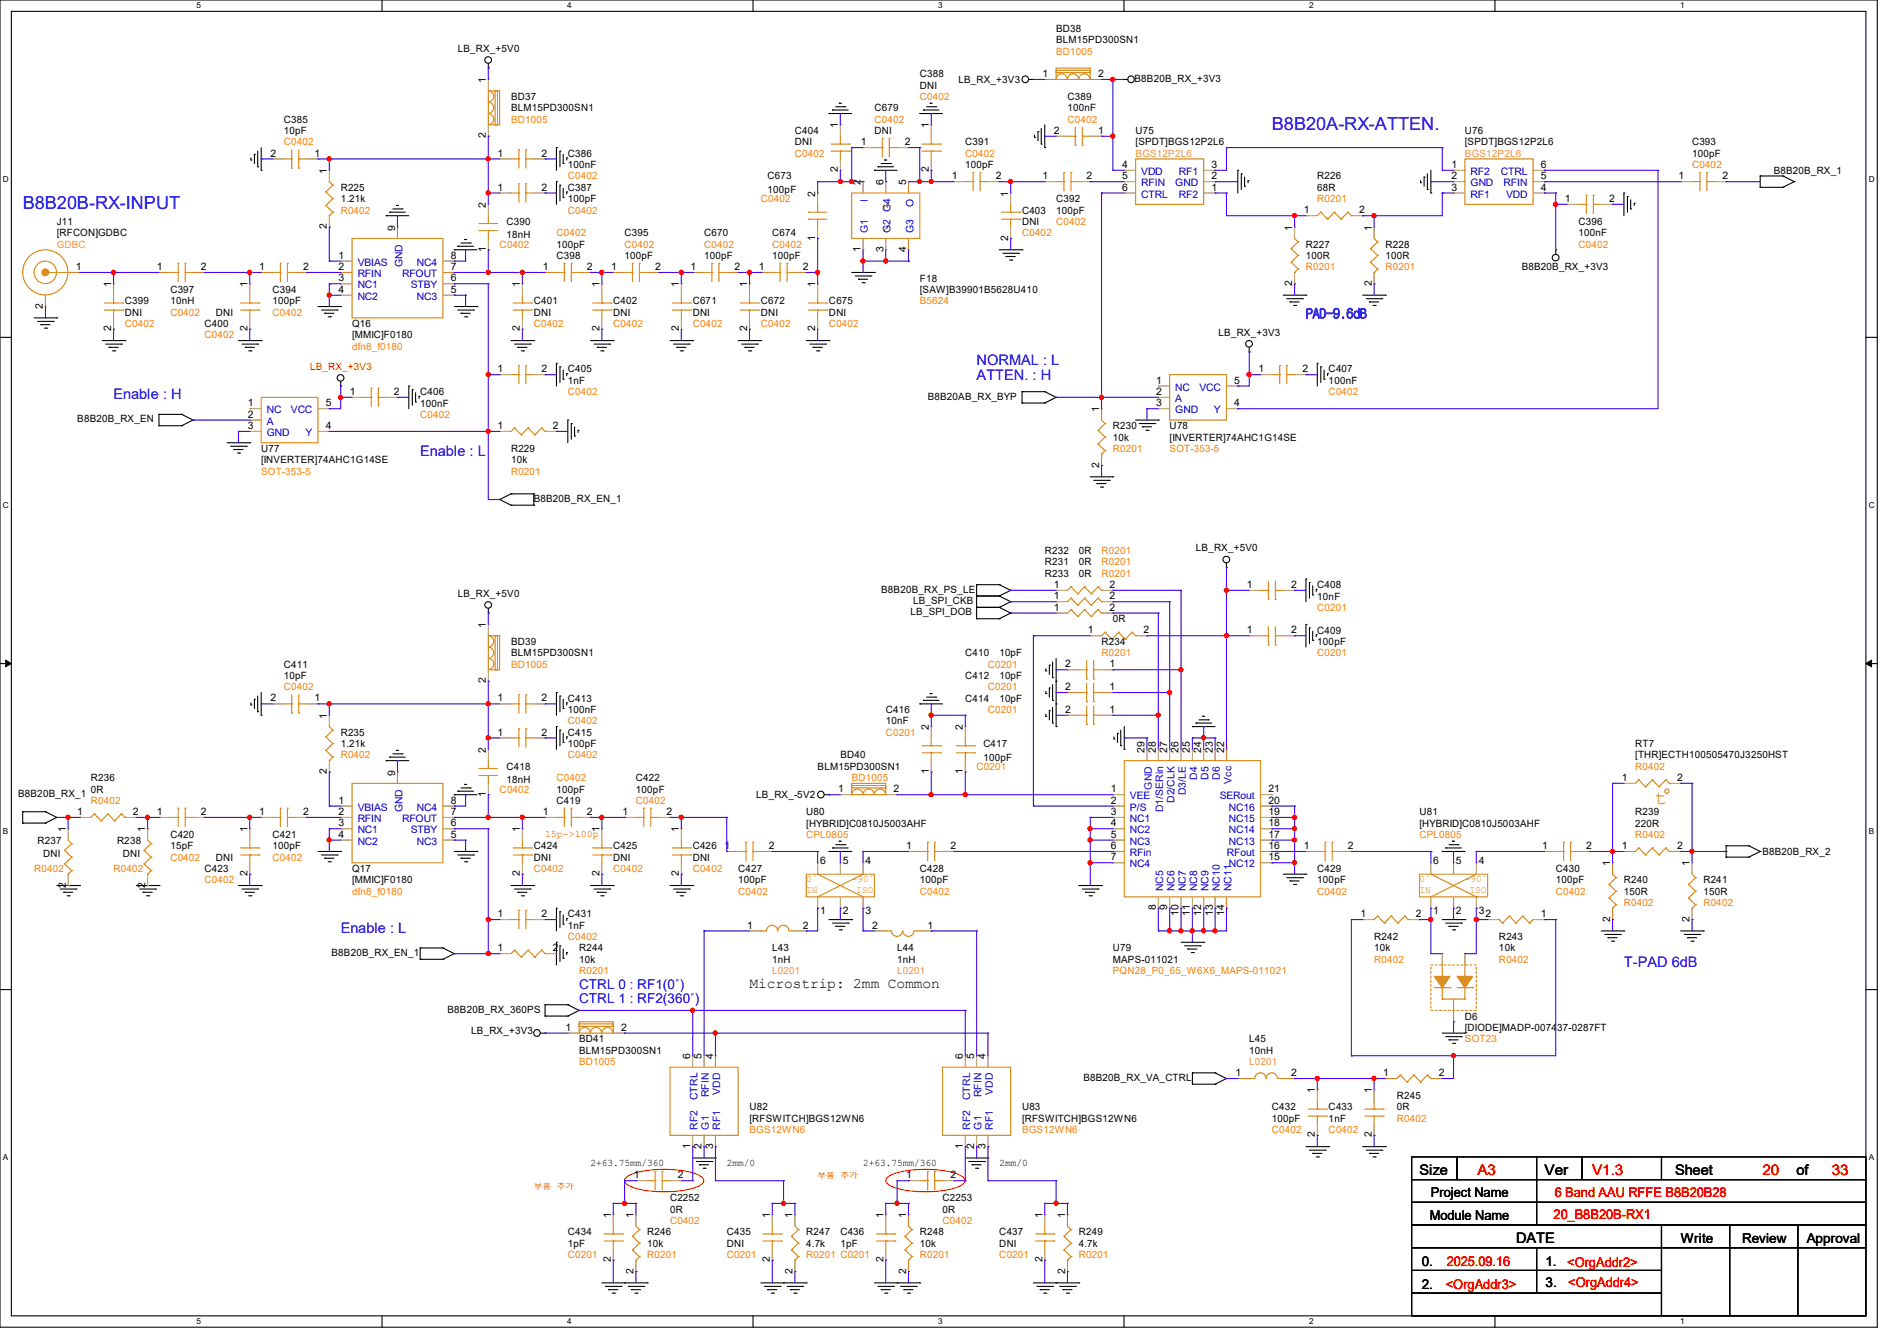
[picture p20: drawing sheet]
<svg xmlns="http://www.w3.org/2000/svg" width="297mm" height="210mm" viewBox="0 0 297 210" stroke-linecap="round" stroke-linejoin="round" font-family="sans-serif">
<defs><g id="words">
<text font-size="3.2" fill="#cc8006" x="259" y="125.9">t</text>
<g font-size="2.8" fill="#00f">
<text x="199.1" y="20.3">B8B20A-RX-ATTEN.</text>
<text x="3.6" y="32.8">B8B20B-RX-INPUT</text>
</g>
<g font-size="2.3" fill="#00f">
<text x="152.9" y="57.2">NORMAL : L</text>
<text x="152.9" y="59.6">ATTEN. : H</text>
<text x="17.8" y="62.5">Enable : H</text>
<text x="65.8" y="71.4">Enable : L</text>
<text x="53.3" y="146.1">Enable : L</text>
<text x="254.3" y="151.4">T-PAD 6dB</text>
</g>
<g font-size="2.3">
<text x="117.3" y="154.8">Microstrip: 2mm Common</text>
<text x="222.2" y="184">Size</text>
<text x="241.8" y="184">Ver</text>
<text x="262.3" y="184">Sheet</text>
<text x="281.3" y="184">of</text>
<text x="237.4" y="194.6">DATE</text>
</g>
<g font-size="2.3" fill="#f00">
<text x="231.3" y="184">A3</text>
<text x="249.3" y="184">V1.3</text>
<text x="275.9" y="184">20</text>
<text x="286.8" y="184">33</text>
</g>
<g font-size="2.1" fill="#00f">
<text x="204.5" y="49.8">PAD-9.6dB</text>
<text x="90.7" y="154.9">CTRL 0 : RF1(0˚)</text>
<text x="90.7" y="157.1">CTRL 1 : RF2(360˚)</text>
</g>
<g font-size="2.1">
<text x="223.9" y="191.1">Module Name</text>
<text x="224" y="187.4">Project Name</text>
<text x="263.1" y="194.7">Write</text>
<text x="272.7" y="194.7">Review</text>
<text x="282.9" y="194.7">Approval</text>
<text x="222.6" y="198.2">0.</text>
<text x="222.6" y="201.8">2.</text>
<text x="242" y="198.2">1.</text>
<text x="242" y="201.6">3.</text>
</g>
<g font-size="2.1" fill="#f00">
<text x="243.2" y="191">20_B8B20B-RX1</text>
<text x="243.4" y="187.4">6 Band AAU RFFE B8B20B28</text>
<text x="226.4" y="201.8">&lt;OrgAddr3&gt;</text>
<text x="226.5" y="198.2">2025.09.16</text>
<text x="245.4" y="198.4">&lt;OrgAddr2&gt;</text>
<text x="245.5" y="201.6">&lt;OrgAddr4&gt;</text>
</g>
<g font-size="1.6">
<text x="165.4" y="5">BD38</text>
<text x="71.7" y="8.2">LB_RX_+5V0</text>
<text x="165.4" y="6.8">BLM15PD300SN1</text>
<text x="76.1" y="13" transform="rotate(-90 76.1 13)">1</text>
<text x="80" y="15.7">BD37</text>
<text x="80" y="17.4">BLM15PD300SN1</text>
<text x="136.9" y="17.4">C679</text>
<text x="144" y="12.1">C388</text>
<text x="144" y="13.9">DNI</text>
<text x="150.1" y="13">LB_RX_+3V3</text>
<text x="163.2" y="12.1">1</text>
<text x="167.1" y="15.7">C389</text>
<text x="167.1" y="17.4">100nF</text>
<text x="171.9" y="12.1">2</text>
<text x="177.6" y="12.8">B8B20B_RX_+3V3</text>
<text x="44.4" y="19.2">C385</text>
<text x="44.4" y="21">10pF</text>
<text x="76.1" y="21.7" transform="rotate(-90 76.1 21.7)">2</text>
<text x="124.5" y="21">C404</text>
<text x="124.5" y="22.8">DNI</text>
<text x="131.2" y="20.1" transform="rotate(-90 131.2 20.1)">1</text>
<text x="134.8" y="22.7">1</text>
<text x="136.9" y="21">DNI</text>
<text x="141.7" y="22.7">2</text>
<text x="145.4" y="20.1" transform="rotate(-90 145.4 20.1)">1</text>
<text x="151.1" y="22.8">C391</text>
<text x="165" y="21">2</text>
<text x="171.9" y="21">1</text>
<text x="177.8" y="21">U75</text>
<text x="177.8" y="22.8">[SPDT]BGS12P2L6</text>
<text x="229.4" y="21">U76</text>
<text x="229.4" y="22.8">[SPDT]BGS12P2L6</text>
<text x="264.9" y="22.8">C393</text>
<text x="42.3" y="24.5">2</text>
<text x="49.2" y="24.5">1</text>
<text x="51.2" y="27.2" transform="rotate(-90 51.2 27.2)">1</text>
<text x="53.3" y="29.9">R225</text>
<text x="77.9" y="29.8">1</text>
<text x="77.9" y="24.5">1</text>
<text x="84.8" y="29.8">2</text>
<text x="84.8" y="24.5">2</text>
<text x="88.9" y="29.9">C387</text>
<text x="88.9" y="24.6">C386</text>
<text x="88.9" y="26.3">100nF</text>
<text x="120.2" y="28.1">C673</text>
<text x="131.2" y="27" transform="rotate(-90 131.2 27)">2</text>
<text x="134.7" y="29" transform="rotate(-90 134.7 29)">2</text>
<text x="138.3" y="29" transform="rotate(-90 138.3 29)">6</text>
<text x="141.9" y="29" transform="rotate(-90 141.9 29)">5</text>
<text x="145.4" y="27" transform="rotate(-90 145.4 27)">2</text>
<text x="149" y="28.1">1</text>
<text x="151.1" y="26.3">100pF</text>
<text x="155.9" y="28.1">2</text>
<text x="163.2" y="28.1">1</text>
<text x="170.1" y="28.1">2</text>
<text x="175.7" y="26.3">4</text>
<text x="175.7" y="28.1">5</text>
<text x="175.7" y="29.8">6</text>
<text x="189.7" y="29.8">1</text>
<text x="189.7" y="28.1">2</text>
<text x="189.7" y="26.3">3</text>
<text x="206.2" y="28.1">R226</text>
<text x="206.2" y="29.9">68R</text>
<text x="227.2" y="26.3">1</text>
<text x="227.2" y="28.1">2</text>
<text x="227.2" y="29.8">3</text>
<text x="241.3" y="29.8">4</text>
<text x="241.3" y="28.1">5</text>
<text x="241.3" y="26.3">6</text>
<text x="262.8" y="28.1">1</text>
<text x="264.9" y="24.6">100pF</text>
<text x="269.7" y="28.1">2</text>
<text x="277.7" y="27.2">B8B20B_RX_1</text>
<text x="8.9" y="35.2">J11</text>
<text x="51.2" y="35.9" transform="rotate(-90 51.2 35.9)">2</text>
<text x="53.3" y="31.7">1.21k</text>
<text x="76.1" y="32.6" transform="rotate(-90 76.1 32.6)">2</text>
<text x="79.3" y="35.2">C390</text>
<text x="88.9" y="31.7">100pF</text>
<text x="120.2" y="30.2">100pF</text>
<text x="127.6" y="30.8" transform="rotate(-90 127.6 30.8)">2</text>
<text x="157.9" y="30.8" transform="rotate(-90 157.9 30.8)">1</text>
<text x="160" y="33.4">C403</text>
<text x="160" y="35.2">DNI</text>
<text x="165.4" y="31.7">C392</text>
<text x="165.4" y="33.4">100pF</text>
<text x="204.1" y="33.4">1</text>
<text x="212.8" y="33.4">2</text>
<text x="245" y="31.6">1</text>
<text x="247.1" y="35.2">C396</text>
<text x="251.9" y="31.6">2</text>
<text x="8.9" y="37">[RFCON]GDBC</text>
<text x="53" y="40.5">1</text>
<text x="61.8" y="36.1" transform="rotate(-90 61.8 36.1)">9</text>
<text x="70.6" y="40.5">8</text>
<text x="76.1" y="39.5" transform="rotate(-90 76.1 39.5)">1</text>
<text x="79.3" y="37.3">18nH</text>
<text x="87.1" y="40.6">C398</text>
<text x="87.1" y="38.8">100pF</text>
<text x="97.8" y="37">C395</text>
<text x="97.8" y="40.6">100pF</text>
<text x="110.2" y="37">C670</text>
<text x="110.2" y="40.6">100pF</text>
<text x="120.9" y="37">C674</text>
<text x="120.9" y="40.6">100pF</text>
<text x="127.6" y="37.7" transform="rotate(-90 127.6 37.7)">1</text>
<text x="134.7" y="39.5" transform="rotate(-90 134.7 39.5)">1</text>
<text x="138.3" y="39.5" transform="rotate(-90 138.3 39.5)">3</text>
<text x="141.9" y="39.5" transform="rotate(-90 141.9 39.5)">4</text>
<text x="157.9" y="37.7" transform="rotate(-90 157.9 37.7)">2</text>
<text x="202.3" y="36.1" transform="rotate(-90 202.3 36.1)">1</text>
<text x="204.5" y="38.8">R227</text>
<text x="204.5" y="40.6">100R</text>
<text x="214.8" y="36.1" transform="rotate(-90 214.8 36.1)">1</text>
<text x="216.9" y="38.8">R228</text>
<text x="216.9" y="40.6">100R</text>
<text x="247.1" y="37">100nF</text>
<text x="11.9" y="42.3">1</text>
<text x="17.4" y="45" transform="rotate(-90 17.4 45)">1</text>
<text x="19.6" y="47.7">C399</text>
<text x="24.6" y="42.3">1</text>
<text x="26.7" y="45.9">C397</text>
<text x="26.7" y="47.7">10nH</text>
<text x="31.5" y="42.3">2</text>
<text x="38.7" y="45" transform="rotate(-90 38.7 45)">1</text>
<text x="40.6" y="42.3">1</text>
<text x="42.7" y="45.9">C394</text>
<text x="42.7" y="47.7">100pF</text>
<text x="47.5" y="42.3">2</text>
<text x="53" y="42.3">2</text>
<text x="53" y="44.1">3</text>
<text x="53" y="45.8">4</text>
<text x="70.6" y="45.8">5</text>
<text x="70.6" y="44.1">6</text>
<text x="70.6" y="42.3">7</text>
<text x="81.4" y="45" transform="rotate(-90 81.4 45)">1</text>
<text x="83.6" y="47.7">C401</text>
<text x="85" y="42.3">1</text>
<text x="91.9" y="42.3">2</text>
<text x="93.9" y="45" transform="rotate(-90 93.9 45)">1</text>
<text x="95.7" y="42.3">1</text>
<text x="96" y="47.7">C402</text>
<text x="102.6" y="42.3">2</text>
<text x="106.3" y="45" transform="rotate(-90 106.3 45)">1</text>
<text x="108.1" y="42.3">1</text>
<text x="108.5" y="47.7">C671</text>
<text x="115" y="42.3">2</text>
<text x="117" y="45" transform="rotate(-90 117 45)">1</text>
<text x="118.8" y="42.3">1</text>
<text x="119.1" y="47.7">C672</text>
<text x="125.7" y="42.3">2</text>
<text x="127.6" y="45" transform="rotate(-90 127.6 45)">1</text>
<text x="129.8" y="47.7">C675</text>
<text x="144" y="44.1">F18</text>
<text x="144" y="45.9">[SAW]B39901B5628U410</text>
<text x="202.3" y="44.8" transform="rotate(-90 202.3 44.8)">2</text>
<text x="214.8" y="44.8" transform="rotate(-90 214.8 44.8)">2</text>
<text x="238.3" y="42.3">B8B20B_RX_+3V3</text>
<text x="6.7" y="48.3" transform="rotate(-90 6.7 48.3)">2</text>
<text x="17.4" y="51.9" transform="rotate(-90 17.4 51.9)">2</text>
<text x="19.6" y="49.4">DNI</text>
<text x="32" y="51.2">C400</text>
<text x="33.8" y="49.4">DNI</text>
<text x="38.7" y="51.9" transform="rotate(-90 38.7 51.9)">2</text>
<text x="55.1" y="51.2">Q16</text>
<text x="55.1" y="53">[MMIC]F0180</text>
<text x="81.4" y="51.9" transform="rotate(-90 81.4 51.9)">2</text>
<text x="83.6" y="49.4">DNI</text>
<text x="93.9" y="51.9" transform="rotate(-90 93.9 51.9)">2</text>
<text x="96" y="49.4">DNI</text>
<text x="106.3" y="51.9" transform="rotate(-90 106.3 51.9)">2</text>
<text x="108.5" y="49.4">DNI</text>
<text x="117" y="51.9" transform="rotate(-90 117 51.9)">2</text>
<text x="119.1" y="49.4">DNI</text>
<text x="127.6" y="51.9" transform="rotate(-90 127.6 51.9)">2</text>
<text x="129.8" y="49.4">DNI</text>
<text x="190.8" y="52.7">LB_RX_+3V3</text>
<text x="77.9" y="58.3">1</text>
<text x="84.8" y="58.3">2</text>
<text x="88.9" y="58.3">C405</text>
<text x="197" y="58.3">1</text>
<text x="203.9" y="58.3">2</text>
<text x="208" y="58.3">C407</text>
<text x="38.8" y="63.6">1</text>
<text x="38.8" y="65.4">2</text>
<text x="51" y="63.6">5</text>
<text x="54.8" y="61.8">1</text>
<text x="61.7" y="61.8">2</text>
<text x="65.8" y="61.9">C406</text>
<text x="65.8" y="63.7">100nF</text>
<text x="88.9" y="60.1">1nF</text>
<text x="145.2" y="62.6">B8B20AB_RX_BYP</text>
<text x="172.1" y="64.6" transform="rotate(-90 172.1 64.6)">1</text>
<text x="181" y="60.1">1</text>
<text x="181" y="61.8">2</text>
<text x="181" y="63.6">3</text>
<text x="193.2" y="63.6">4</text>
<text x="193.2" y="60.1">5</text>
<text x="208" y="60.1">100nF</text>
<text x="12.1" y="66.2">B8B20B_RX_EN</text>
<text x="38.8" y="67.2">3</text>
<text x="40.9" y="70.8">U77</text>
<text x="51" y="67.2">4</text>
<text x="77.9" y="67.2">1</text>
<text x="80" y="70.8">R229</text>
<text x="86.6" y="67.2">2</text>
<text x="174.2" y="67.2">R230</text>
<text x="174.2" y="69">10k</text>
<text x="183.1" y="67.2">U78</text>
<text x="183.1" y="69">[INVERTER]74AHC1G14SE</text>
<text x="40.9" y="72.6">[INVERTER]74AHC1G14SE</text>
<text x="80" y="72.6">10k</text>
<text x="172.1" y="73.2" transform="rotate(-90 172.1 73.2)">2</text>
<text x="83.6" y="78.6">B8B20B_RX_EN_1</text>
<text x="163.6" y="88.6">R231</text>
<text x="163.6" y="86.8">R232</text>
<text x="168.9" y="88.6">0R</text>
<text x="168.9" y="86.8">0R</text>
<text x="187.2" y="86.2">LB_RX_+5V0</text>
<text x="71.7" y="93.6">LB_RX_+5V0</text>
<text x="138" y="92.8">B8B20B_RX_PS_LE</text>
<text x="143" y="94.6">LB_SPI_CKB</text>
<text x="163.6" y="90.3">R233</text>
<text x="165" y="92.1">1</text>
<text x="165" y="95.6">1</text>
<text x="165" y="93.9">1</text>
<text x="168.9" y="90.3">0R</text>
<text x="173.7" y="92.1">2</text>
<text x="173.7" y="95.6">2</text>
<text x="173.7" y="93.9">2</text>
<text x="195.2" y="92.1">1</text>
<text x="202.1" y="92.1">2</text>
<text x="206.2" y="92.1">C408</text>
<text x="206.2" y="93.9">10nF</text>
<text x="76.1" y="98.3" transform="rotate(-90 76.1 98.3)">1</text>
<text x="80" y="101">BD39</text>
<text x="142.6" y="96.4">LB_SPI_DOB</text>
<text x="170.3" y="99.2">1</text>
<text x="172.5" y="101">R234</text>
<text x="174.2" y="97.4">0R</text>
<text x="179" y="99.2">2</text>
<text x="195.2" y="99.2">1</text>
<text x="202.1" y="99.2">2</text>
<text x="206.2" y="99.2">C409</text>
<text x="206.2" y="101">100pF</text>
<text x="44.4" y="104.6">C411</text>
<text x="44.4" y="106.3">10pF</text>
<text x="76.1" y="107" transform="rotate(-90 76.1 107)">2</text>
<text x="80" y="102.8">BLM15PD300SN1</text>
<text x="151.1" y="106.3">C412</text>
<text x="151.1" y="102.8">C410</text>
<text x="156.5" y="106.3">10pF</text>
<text x="156.5" y="102.8">10pF</text>
<text x="166.8" y="104.5">2</text>
<text x="173.7" y="104.5">1</text>
<text x="42.3" y="109.9">2</text>
<text x="49.2" y="109.9">1</text>
<text x="51.2" y="112.6" transform="rotate(-90 51.2 112.6)">1</text>
<text x="77.9" y="109.9">1</text>
<text x="84.8" y="109.9">2</text>
<text x="88.9" y="109.9">C413</text>
<text x="88.9" y="111.7">100nF</text>
<text x="138.7" y="111.7">C416</text>
<text x="138.7" y="113.5">10nF</text>
<text x="151.1" y="109.9">C414</text>
<text x="156.5" y="109.9">10pF</text>
<text x="166.8" y="108.1">2</text>
<text x="166.8" y="111.6">2</text>
<text x="173.7" y="108.1">1</text>
<text x="173.7" y="111.6">1</text>
<text x="53.3" y="115.2">R235</text>
<text x="53.3" y="117">1.21k</text>
<text x="76.1" y="117.9" transform="rotate(-90 76.1 117.9)">2</text>
<text x="77.9" y="115.2">1</text>
<text x="84.8" y="115.2">2</text>
<text x="88.9" y="115.2">C415</text>
<text x="88.9" y="117">100pF</text>
<text x="131.6" y="118.8">BD40</text>
<text x="145.4" y="114.3" transform="rotate(-90 145.4 114.3)">2</text>
<text x="150.8" y="114.3" transform="rotate(-90 150.8 114.3)">2</text>
<text x="154" y="117">C417</text>
<text x="154" y="119.1">100pF</text>
<text x="179.2" y="117.9" transform="rotate(-90 179.2 117.9)">29</text>
<text x="181" y="117.9" transform="rotate(-90 181 117.9)">28</text>
<text x="182.8" y="117.9" transform="rotate(-90 182.8 117.9)">27</text>
<text x="184.5" y="117.9" transform="rotate(-90 184.5 117.9)">26</text>
<text x="186.3" y="117.9" transform="rotate(-90 186.3 117.9)">25</text>
<text x="188.1" y="117.9" transform="rotate(-90 188.1 117.9)">24</text>
<text x="189.9" y="117.9" transform="rotate(-90 189.9 117.9)">23</text>
<text x="191.6" y="117.9" transform="rotate(-90 191.6 117.9)">22</text>
<text x="256" y="117">RT7</text>
<text x="256" y="118.8">[THR]ECTH100505470J3250HST</text>
<text x="2.8" y="124.8">B8B20B_RX_1</text>
<text x="14.2" y="122.3">R236</text>
<text x="14.2" y="124.1">0R</text>
<text x="51.2" y="121.2" transform="rotate(-90 51.2 121.2)">2</text>
<text x="53" y="125.9">1</text>
<text x="61.8" y="121.5" transform="rotate(-90 61.8 121.5)">9</text>
<text x="70.6" y="125.9">8</text>
<text x="76.1" y="124.8" transform="rotate(-90 76.1 124.8)">1</text>
<text x="79.3" y="120.6">C418</text>
<text x="79.3" y="122.7">18nH</text>
<text x="87.1" y="125.9">C419</text>
<text x="87.1" y="124.1">100pF</text>
<text x="99.6" y="122.3">C422</text>
<text x="99.6" y="124.1">100pF</text>
<text x="118.4" y="125">LB_RX_-5V2</text>
<text x="128" y="120.6">BLM15PD300SN1</text>
<text x="131.2" y="124.1">1</text>
<text x="139.9" y="124.1">2</text>
<text x="145.4" y="121.2" transform="rotate(-90 145.4 121.2)">1</text>
<text x="150.8" y="121.2" transform="rotate(-90 150.8 121.2)">1</text>
<text x="173.9" y="124.1">1</text>
<text x="173.9" y="125.9">2</text>
<text x="198.6" y="125.9">20</text>
<text x="198.6" y="124.1">21</text>
<text x="253.9" y="122.3">1</text>
<text x="262.6" y="122.3">2</text>
<text x="10.3" y="130.3" transform="rotate(-90 10.3 130.3)">1</text>
<text x="12.1" y="127.6">1</text>
<text x="20.8" y="127.6">2</text>
<text x="22.7" y="130.3" transform="rotate(-90 22.7 130.3)">1</text>
<text x="24.6" y="127.6">1</text>
<text x="26.7" y="131.2">C420</text>
<text x="31.5" y="127.6">2</text>
<text x="38.7" y="130.3" transform="rotate(-90 38.7 130.3)">1</text>
<text x="40.6" y="127.6">1</text>
<text x="42.7" y="131.2">C421</text>
<text x="47.5" y="127.6">2</text>
<text x="53" y="127.6">2</text>
<text x="53" y="129.4">3</text>
<text x="53" y="131.2">4</text>
<text x="70.6" y="131.2">5</text>
<text x="70.6" y="129.4">6</text>
<text x="70.6" y="127.6">7</text>
<text x="81.4" y="130.3" transform="rotate(-90 81.4 130.3)">1</text>
<text x="85" y="127.6">1</text>
<text x="91.9" y="127.6">2</text>
<text x="93.9" y="130.3" transform="rotate(-90 93.9 130.3)">1</text>
<text x="97.4" y="127.6">1</text>
<text x="104.3" y="127.6">2</text>
<text x="106.3" y="130.3" transform="rotate(-90 106.3 130.3)">1</text>
<text x="126.2" y="127.7">U80</text>
<text x="126.2" y="129.5">[HYBRID]C0810J5003AHF</text>
<text x="173.9" y="127.6">3</text>
<text x="173.9" y="129.4">4</text>
<text x="173.9" y="131.2">5</text>
<text x="198.6" y="131.2">17</text>
<text x="198.6" y="129.4">18</text>
<text x="198.6" y="127.6">19</text>
<text x="222.2" y="127.7">U81</text>
<text x="222.2" y="129.5">[HYBRID]C0810J5003AHF</text>
<text x="256" y="127.7">R239</text>
<text x="256" y="129.5">220R</text>
<text x="5.9" y="132.1">R237</text>
<text x="6.8" y="134.2">DNI</text>
<text x="18.3" y="132.1">R238</text>
<text x="19.2" y="134.2">DNI</text>
<text x="26.7" y="133">15pF</text>
<text x="32" y="136.6">C423</text>
<text x="33.8" y="134.8">DNI</text>
<text x="38.7" y="137.2" transform="rotate(-90 38.7 137.2)">2</text>
<text x="42.7" y="133">100pF</text>
<text x="55.1" y="136.6">Q17</text>
<text x="81.4" y="137.2" transform="rotate(-90 81.4 137.2)">2</text>
<text x="83.6" y="133">C424</text>
<text x="83.6" y="134.8">DNI</text>
<text x="93.9" y="137.2" transform="rotate(-90 93.9 137.2)">2</text>
<text x="96" y="133">C425</text>
<text x="96" y="134.8">DNI</text>
<text x="106.3" y="137.2" transform="rotate(-90 106.3 137.2)">2</text>
<text x="108.5" y="133">C426</text>
<text x="108.5" y="134.8">DNI</text>
<text x="113.5" y="133">1</text>
<text x="115.6" y="136.6">C427</text>
<text x="120.4" y="133">2</text>
<text x="128.4" y="135.3">6</text>
<text x="132" y="135.3">5</text>
<text x="135.5" y="135.3">4</text>
<text x="141.9" y="133">1</text>
<text x="144" y="136.6">C428</text>
<text x="148.8" y="133">2</text>
<text x="173.9" y="133">6</text>
<text x="173.9" y="134.7">7</text>
<text x="198.6" y="134.7">15</text>
<text x="198.6" y="133">16</text>
<text x="204.1" y="133">1</text>
<text x="206.2" y="136.6">C429</text>
<text x="211" y="133">2</text>
<text x="224.4" y="135.3">6</text>
<text x="228" y="135.3">5</text>
<text x="231.5" y="135.3">4</text>
<text x="241.5" y="133">1</text>
<text x="243.6" y="136.6">C430</text>
<text x="248.4" y="133">2</text>
<text x="252.1" y="135.7" transform="rotate(-90 252.1 135.7)">1</text>
<text x="253.9" y="133">1</text>
<text x="262.6" y="133">2</text>
<text x="264.5" y="135.7" transform="rotate(-90 264.5 135.7)">1</text>
<text x="275.9" y="133.9">B8B20B_RX_2</text>
<text x="10.3" y="139" transform="rotate(-90 10.3 139)">2</text>
<text x="22.7" y="139" transform="rotate(-90 22.7 139)">2</text>
<text x="55.1" y="138.3">[MMIC]F0180</text>
<text x="77.9" y="143.6">1</text>
<text x="84.8" y="143.6">2</text>
<text x="88.9" y="143.7">C431</text>
<text x="115.6" y="138.3">100pF</text>
<text x="128.4" y="143.1">1</text>
<text x="132" y="143.1">2</text>
<text x="135.5" y="143.1">3</text>
<text x="144" y="138.3">100pF</text>
<text x="181" y="142.6" transform="rotate(-90 181 142.6)">8</text>
<text x="182.8" y="142.6" transform="rotate(-90 182.8 142.6)">9</text>
<text x="184.5" y="143.5" transform="rotate(-90 184.5 143.5)">10</text>
<text x="186.3" y="143.5" transform="rotate(-90 186.3 143.5)">11</text>
<text x="188.1" y="143.5" transform="rotate(-90 188.1 143.5)">12</text>
<text x="189.9" y="143.5" transform="rotate(-90 189.9 143.5)">13</text>
<text x="191.6" y="143.5" transform="rotate(-90 191.6 143.5)">14</text>
<text x="206.2" y="138.3">100pF</text>
<text x="213" y="143.6">1</text>
<text x="221.7" y="143.6">2</text>
<text x="224.4" y="143.1">1</text>
<text x="228" y="143.1">2</text>
<text x="231.5" y="143.1">3</text>
<text x="232.6" y="143.6">2</text>
<text x="241.3" y="143.6">1</text>
<text x="243.6" y="138.3">100pF</text>
<text x="254.3" y="138.3">R240</text>
<text x="254.3" y="140.1">150R</text>
<text x="266.7" y="138.3">R241</text>
<text x="266.7" y="140.1">150R</text>
<text x="51.9" y="149.7">B8B20B_RX_EN_1</text>
<text x="77.9" y="149">1</text>
<text x="86.6" y="149">2</text>
<text x="88.9" y="145.5">1nF</text>
<text x="90.7" y="149">R244</text>
<text x="117" y="145.4">1</text>
<text x="120.9" y="149">L43</text>
<text x="125.7" y="145.4">2</text>
<text x="136.6" y="145.4">2</text>
<text x="140.5" y="149">L44</text>
<text x="145.2" y="145.4">1</text>
<text x="174.2" y="149">U79</text>
<text x="215.1" y="147.2">R242</text>
<text x="215.1" y="149">10k</text>
<text x="234.7" y="147.2">R243</text>
<text x="234.7" y="149">10k</text>
<text x="252.1" y="144.4" transform="rotate(-90 252.1 144.4)">2</text>
<text x="264.5" y="144.4" transform="rotate(-90 264.5 144.4)">2</text>
<text x="90.7" y="150.8">10k</text>
<text x="120.9" y="150.8">1nH</text>
<text x="140.5" y="150.8">1nH</text>
<text x="174.2" y="150.8">MAPS-011021</text>
<text x="70.1" y="158.6">B8B20B_RX_360PS</text>
<text x="88.6" y="161.4">1</text>
<text x="97.2" y="161.4">2</text>
<text x="229.4" y="159.7">D6</text>
<text x="229.4" y="161.5">[DIODE]MADP-007437-0287FT</text>
<text x="73.8" y="162">LB_RX_+3V3</text>
<text x="90.7" y="163.2">BD41</text>
<text x="90.7" y="165">BLM15PD300SN1</text>
<text x="108.1" y="165.9" transform="rotate(-90 108.1 165.9)">6</text>
<text x="109.9" y="165.9" transform="rotate(-90 109.9 165.9)">5</text>
<text x="111.6" y="165.9" transform="rotate(-90 111.6 165.9)">4</text>
<text x="150.8" y="165.9" transform="rotate(-90 150.8 165.9)">6</text>
<text x="152.5" y="165.9" transform="rotate(-90 152.5 165.9)">5</text>
<text x="154.3" y="165.9" transform="rotate(-90 154.3 165.9)">4</text>
<text x="195.6" y="163.2">L45</text>
<text x="195.6" y="165">10nH</text>
<text x="117.3" y="173.9">U82</text>
<text x="160" y="173.9">U83</text>
<text x="169.6" y="169.3">B8B20B_RX_VA_CTRL</text>
<text x="193.5" y="168.5">1</text>
<text x="199.1" y="173.9">C432</text>
<text x="202.1" y="168.5">2</text>
<text x="205.9" y="171.2" transform="rotate(-90 205.9 171.2)">1</text>
<text x="208" y="173.9">C433</text>
<text x="214.8" y="171.2" transform="rotate(-90 214.8 171.2)">1</text>
<text x="216.6" y="168.5">1</text>
<text x="218.7" y="172.1">R245</text>
<text x="218.7" y="173.9">0R</text>
<text x="225.3" y="168.5">2</text>
<text x="108.1" y="179.9" transform="rotate(-90 108.1 179.9)">1</text>
<text x="109.9" y="179.9" transform="rotate(-90 109.9 179.9)">2</text>
<text x="111.6" y="179.9" transform="rotate(-90 111.6 179.9)">3</text>
<text x="117.3" y="175.7">[RFSWITCH]BGS12WN6</text>
<text x="150.8" y="179.9" transform="rotate(-90 150.8 179.9)">1</text>
<text x="152.5" y="179.9" transform="rotate(-90 152.5 179.9)">2</text>
<text x="154.3" y="179.9" transform="rotate(-90 154.3 179.9)">3</text>
<text x="160" y="175.7">[RFSWITCH]BGS12WN6</text>
<text x="199.1" y="175.7">100pF</text>
<text x="205.9" y="178.1" transform="rotate(-90 205.9 178.1)">2</text>
<text x="208" y="175.7">1nF</text>
<text x="214.8" y="178.1" transform="rotate(-90 214.8 178.1)">2</text>
<text x="92.5" y="182.6">2+63.75mm/360</text>
<text x="99.2" y="184.5">1</text>
<text x="106.1" y="184.5">2</text>
<text x="113.8" y="182.6">2mm/0</text>
<text x="135.1" y="182.6">2+63.75mm/360</text>
<text x="141.9" y="184.5">1</text>
<text x="148.8" y="184.5">2</text>
<text x="156.5" y="182.6">2mm/0</text>
<text x="95.6" y="190.8" transform="rotate(-90 95.6 190.8)">1</text>
<text x="99.2" y="190.8" transform="rotate(-90 99.2 190.8)">1</text>
<text x="104.9" y="188.1">C2252</text>
<text x="104.9" y="189.9">0R</text>
<text x="120.5" y="190.8" transform="rotate(-90 120.5 190.8)">1</text>
<text x="124.1" y="190.8" transform="rotate(-90 124.1 190.8)">1</text>
<text x="138.3" y="190.8" transform="rotate(-90 138.3 190.8)">1</text>
<text x="141.9" y="190.8" transform="rotate(-90 141.9 190.8)">1</text>
<text x="147.6" y="188.1">C2253</text>
<text x="147.6" y="189.9">0R</text>
<text x="163.2" y="190.8" transform="rotate(-90 163.2 190.8)">1</text>
<text x="166.8" y="190.8" transform="rotate(-90 166.8 190.8)">1</text>
<text x="88.9" y="193.5">C434</text>
<text x="88.9" y="195.2">1pF</text>
<text x="95.6" y="197.7" transform="rotate(-90 95.6 197.7)">2</text>
<text x="101.3" y="193.5">R246</text>
<text x="101.3" y="195.2">10k</text>
<text x="113.8" y="193.5">C435</text>
<text x="113.8" y="195.2">DNI</text>
<text x="120.5" y="197.7" transform="rotate(-90 120.5 197.7)">2</text>
<text x="126.2" y="193.5">R247</text>
<text x="126.2" y="195.2">4.7k</text>
<text x="131.6" y="193.5">C436</text>
<text x="131.6" y="195.2">1pF</text>
<text x="138.3" y="197.7" transform="rotate(-90 138.3 197.7)">2</text>
<text x="144" y="193.5">R248</text>
<text x="144" y="195.2">10k</text>
<text x="156.5" y="193.5">C437</text>
<text x="156.5" y="195.2">DNI</text>
<text x="163.2" y="197.7" transform="rotate(-90 163.2 197.7)">2</text>
<text x="168.9" y="193.5">R249</text>
<text x="168.9" y="195.2">4.7k</text>
<text x="99.2" y="199.5" transform="rotate(-90 99.2 199.5)">2</text>
<text x="124.1" y="199.5" transform="rotate(-90 124.1 199.5)">2</text>
<text x="141.9" y="199.5" transform="rotate(-90 141.9 199.5)">2</text>
<text x="166.8" y="199.5" transform="rotate(-90 166.8 199.5)">2</text>
</g>
<g font-size="1.6" fill="#ff8000">
<text x="165.4" y="8.6">BD1005</text>
<text x="144" y="15.7">C0402</text>
<text x="44.4" y="22.8">C0402</text>
<text x="80" y="19.2">BD1005</text>
<text x="136.9" y="19.2">C0402</text>
<text x="167.1" y="19.2">C0402</text>
<text x="88.9" y="28.1">C0402</text>
<text x="124.5" y="24.6">C0402</text>
<text x="151.1" y="24.6">C0402</text>
<text x="264.9" y="26.3">C0402</text>
<text x="53.3" y="33.4">R0402</text>
<text x="88.9" y="33.4">C0402</text>
<text x="119.1" y="31.7">C0402</text>
<text x="165.4" y="35.2">C0402</text>
<text x="206.2" y="31.7">R0201</text>
<text x="78.2" y="38.8">C0402</text>
<text x="87.1" y="37">C0402</text>
<text x="97.8" y="38.8">C0402</text>
<text x="110.2" y="38.8">C0402</text>
<text x="120.9" y="38.8">C0402</text>
<text x="160" y="37">C0402</text>
<text x="247.1" y="38.8">C0402</text>
<text x="144" y="47.7">B5624</text>
<text x="204.5" y="42.3">R0201</text>
<text x="216.9" y="42.3">R0201</text>
<text x="19.6" y="51.2">C0402</text>
<text x="26.7" y="49.4">C0402</text>
<text x="32" y="53">C0402</text>
<text x="42.7" y="49.4">C0402</text>
<text x="83.6" y="51.2">C0402</text>
<text x="96" y="51.2">C0402</text>
<text x="108.5" y="51.2">C0402</text>
<text x="119.1" y="51.2">C0402</text>
<text x="129.8" y="51.2">C0402</text>
<text x="55.1" y="54.8">dfn8_f0180</text>
<text x="65.8" y="65.4">C0402</text>
<text x="88.9" y="61.9">C0402</text>
<text x="208" y="61.9">C0402</text>
<text x="174.2" y="70.8">R0201</text>
<text x="183.1" y="70.8">SOT-353-5</text>
<text x="40.9" y="74.3">SOT-353-5</text>
<text x="80" y="74.3">R0201</text>
<text x="172.5" y="88.6">R0201</text>
<text x="172.5" y="86.8">R0201</text>
<text x="172.5" y="90.3">R0201</text>
<text x="206.2" y="95.7">C0201</text>
<text x="80" y="104.6">BD1005</text>
<text x="154.7" y="104.6">C0201</text>
<text x="172.5" y="102.8">R0201</text>
<text x="206.2" y="102.8">C0201</text>
<text x="44.4" y="108.1">C0402</text>
<text x="88.9" y="113.5">C0402</text>
<text x="154.7" y="108.1">C0201</text>
<text x="154.7" y="111.7">C0201</text>
<text x="53.3" y="118.8">R0402</text>
<text x="88.9" y="118.8">C0402</text>
<text x="138.7" y="115.2">C0201</text>
<text x="14.2" y="125.9">R0402</text>
<text x="78.2" y="124.1">C0402</text>
<text x="87.1" y="122.3">C0402</text>
<text x="99.6" y="125.9">C0402</text>
<text x="133.3" y="122.3">BD1005</text>
<text x="152.9" y="120.6">C0201</text>
<text x="256" y="120.6">R0402</text>
<text x="126.2" y="131.2">CPL0805</text>
<text x="222.2" y="131.2">CPL0805</text>
<text x="256" y="131.2">R0402</text>
<text x="5.3" y="136.6">R0402</text>
<text x="17.8" y="136.6">R0402</text>
<text x="26.7" y="134.8">C0402</text>
<text x="42.7" y="134.8">C0402</text>
<text x="83.6" y="136.6">C0402</text>
<text x="96" y="136.6">C0402</text>
<text x="108.5" y="136.6">C0402</text>
<text x="32" y="138.3">C0402</text>
<text x="55.1" y="140.1">dfn8_f0180</text>
<text x="115.6" y="140.1">C0402</text>
<text x="144" y="140.1">C0402</text>
<text x="206.2" y="140.1">C0402</text>
<text x="243.6" y="140.1">C0402</text>
<text x="254.3" y="141.9">R0402</text>
<text x="266.7" y="141.9">R0402</text>
<text x="88.9" y="147.2">C0402</text>
<text x="90.7" y="152.6">R0201</text>
<text x="174.2" y="152.6">PQN28_P0_65_W6X6_MAPS-011021</text>
<text x="215.1" y="150.8">R0402</text>
<text x="234.7" y="150.8">R0402</text>
<text x="90.7" y="166.8">BD1005</text>
<text x="229.4" y="163.2">SOT23</text>
<text x="117.3" y="177.5">BGS12WN6</text>
<text x="160" y="177.5">BGS12WN6</text>
<text x="199.1" y="177.5">C0402</text>
<text x="208" y="177.5">C0402</text>
<text x="218.7" y="175.7">R0402</text>
<text x="104.9" y="191.7">C0402</text>
<text x="147.6" y="191.7">C0402</text>
<text x="88.9" y="197">C0201</text>
<text x="101.3" y="197">R0201</text>
<text x="113.8" y="197">C0201</text>
<text x="126.2" y="197">R0201 C0201</text>
<text x="144" y="197">R0201</text>
<text x="156.5" y="197">C0201</text>
<text x="168.9" y="197">R0201</text>
</g>
<g font-size="1.6" fill="#ff8040">
<text x="177.8" y="24.6">BGS12P2L6</text>
<text x="229.4" y="24.6">BGS12P2L6</text>
<text x="8.9" y="38.8">GDBC</text>
<text x="120.9" y="152.6">L0201</text>
<text x="140.5" y="152.6">L0201</text>
<text x="195.6" y="166.8">L0201</text>
</g>
<g font-size="1.6" fill="#00c">
<text x="178.7" y="27.4">VDD</text>
<text x="178.7" y="29.2">RFIN</text>
<text x="184" y="29.2">GND</text>
<text x="184.6" y="27.4">RF1</text>
<text x="230.2" y="27.4">RF2</text>
<text x="230.2" y="29.2">GND</text>
<text x="235" y="27.4">CTRL</text>
<text x="235.4" y="29.2">RFIN</text>
<text x="135.9" y="31.6" transform="rotate(-90 135.9 31.6)">I</text>
<text x="143" y="32.4" transform="rotate(-90 143 32.4)">O</text>
<text x="178.7" y="30.9">CTRL</text>
<text x="184.6" y="30.9">RF2</text>
<text x="230.2" y="30.9">RF1</text>
<text x="235.8" y="30.9">VDD</text>
<text x="56" y="41.6">VBIAS</text>
<text x="63" y="41.9" transform="rotate(-90 63 41.9)">GND</text>
<text x="65.3" y="41.6">NC4</text>
<text x="135.9" y="36.4" transform="rotate(-90 135.9 36.4)">G1</text>
<text x="139.4" y="36.4" transform="rotate(-90 139.4 36.4)">G2 G4</text>
<text x="143" y="36.4" transform="rotate(-90 143 36.4)">G3</text>
<text x="56" y="43.4">RFIN</text>
<text x="56" y="45.2">NC1</text>
<text x="56" y="46.9">NC2</text>
<text x="62.9" y="43.4">RFOUT</text>
<text x="64.3" y="45.2">STBY</text>
<text x="65.3" y="46.9">NC3</text>
<text x="41.8" y="64.7">NC</text>
<text x="45.6" y="64.7">VCC</text>
<text x="184" y="61.2">NC</text>
<text x="184" y="63">A</text>
<text x="184" y="64.7">GND</text>
<text x="187.8" y="61.2">VCC</text>
<text x="190.1" y="64.7">Y</text>
<text x="41.8" y="66.5">A</text>
<text x="41.8" y="68.3">GND</text>
<text x="47.8" y="68.3">Y</text>
<text x="176.9" y="125.2">VEE</text>
<text x="180.3" y="123.7" transform="rotate(-90 180.3 123.7)">GND</text>
<text x="183.9" y="125.7" transform="rotate(-90 183.9 125.7)">D2/CLK</text>
<text x="185.7" y="124.5" transform="rotate(-90 185.7 124.5)">D3/LE</text>
<text x="187.5" y="122.1" transform="rotate(-90 187.5 122.1)">D4</text>
<text x="189.2" y="122.1" transform="rotate(-90 189.2 122.1)">D5</text>
<text x="191" y="125.2">SERout</text>
<text x="191" y="122.1" transform="rotate(-90 191 122.1)">D6</text>
<text x="192.8" y="122.7" transform="rotate(-90 192.8 122.7)">Vcc</text>
<text x="56" y="127">VBIAS</text>
<text x="56" y="128.7">RFIN</text>
<text x="56" y="130.5">NC1</text>
<text x="62.9" y="128.7">RFOUT</text>
<text x="63" y="127.2" transform="rotate(-90 63 127.2)">GND</text>
<text x="64.3" y="130.5">STBY</text>
<text x="65.3" y="127">NC4</text>
<text x="176.9" y="127">P/S</text>
<text x="176.9" y="128.7">NC1</text>
<text x="176.9" y="130.5">NC2</text>
<text x="182.1" y="127.2" transform="rotate(-90 182.1 127.2)">D1/SERin</text>
<text x="192.4" y="130.5">NC14</text>
<text x="192.4" y="128.7">NC15</text>
<text x="192.4" y="127">NC16</text>
<text x="56" y="132.3">NC2</text>
<text x="65.3" y="132.3">NC3</text>
<text x="176.9" y="132.3">NC3</text>
<text x="176.9" y="134.1">RFin</text>
<text x="176.9" y="135.8">NC4</text>
<text x="192.1" y="134.1">RFout</text>
<text x="192.4" y="135.8">NC12</text>
<text x="192.4" y="132.3">NC13</text>
<text x="182.1" y="139.6" transform="rotate(-90 182.1 139.6)">NC5</text>
<text x="183.9" y="139.6" transform="rotate(-90 183.9 139.6)">NC6</text>
<text x="185.7" y="139.6" transform="rotate(-90 185.7 139.6)">NC7</text>
<text x="187.5" y="139.6" transform="rotate(-90 187.5 139.6)">NC8</text>
<text x="189.2" y="139.6" transform="rotate(-90 189.2 139.6)">NC9</text>
<text x="191" y="139.6" transform="rotate(-90 191 139.6)">NC10</text>
<text x="192.8" y="139.6" transform="rotate(-90 192.8 139.6)">NC11</text>
<text x="109.2" y="172.3" transform="rotate(-90 109.2 172.3)">CTRL</text>
<text x="111" y="171.9" transform="rotate(-90 111 171.9)">RFIN</text>
<text x="112.8" y="171.5" transform="rotate(-90 112.8 171.5)">VDD</text>
<text x="151.9" y="172.3" transform="rotate(-90 151.9 172.3)">CTRL</text>
<text x="153.7" y="171.9" transform="rotate(-90 153.7 171.9)">RFIN</text>
<text x="155.5" y="171.5" transform="rotate(-90 155.5 171.5)">VDD</text>
<text x="109.2" y="176.9" transform="rotate(-90 109.2 176.9)">RF2</text>
<text x="111" y="176.9" transform="rotate(-90 111 176.9)">G1</text>
<text x="112.8" y="176.9" transform="rotate(-90 112.8 176.9)">RF1</text>
<text x="151.9" y="176.9" transform="rotate(-90 151.9 176.9)">RF2</text>
<text x="153.7" y="176.9" transform="rotate(-90 153.7 176.9)">G1</text>
<text x="155.5" y="176.9" transform="rotate(-90 155.5 176.9)">RF1</text>
</g>
<g font-size="1.6" fill="#f00">
<text x="48.6" y="58">LB_RX_+3V3</text>
<text x="85.3" y="131">15p-&gt;100p</text>
</g>
<g font-size="1.6" fill="#cc8006">
<text x="126.2" y="139.9">IN</text>
<text x="126.2" y="138.1">0˚</text>
<text x="133.3" y="138.1">-90˚</text>
<text x="134.1" y="139.9">ISO</text>
<text x="222.2" y="139.9">IN</text>
<text x="222.2" y="138.1">0˚</text>
<text x="229.4" y="138.1">-90˚</text>
<text x="230.1" y="139.9">ISO</text>
</g>
<g font-size="1.3">
<text x="30.8" y="1.3">5</text>
<text x="88.8" y="1.3">4</text>
<text x="146.9" y="1.3">3</text>
<text x="205" y="1.3">2</text>
<text x="263.1" y="1.3">1</text>
<text x=".5" y="28.4">D</text>
<text x="292.6" y="28.4">D</text>
<text x=".5" y="79.5">C</text>
<text x="292.6" y="79.5">C</text>
<text x=".5" y="130.6">B</text>
<text x="292.6" y="130.6">B</text>
<text x=".5" y="181.7">A</text>
<text x="292.6" y="181.7">A</text>
<text x="30.8" y="207.4">5</text>
<text x="88.8" y="207.4">4</text>
<text x="146.9" y="207.4">3</text>
<text x="205" y="207.4">2</text>
<text x="263.1" y="207.4">1</text>
</g>
<g font-size="1.1" fill="#f00">
<text x="128" y="184.4">부품</text>
<text x="131.6" y="184.4">추가</text>
<text x="83.6" y="186.2">부품</text>
<text x="87.2" y="186.2">추가</text>
</g>
</g></defs>
<path d="M0 0h293.9v207.9h-293.9zM1.8 1.8h290.3v204.3h-290.3z" fill="none" stroke="#000" stroke-width=".17"/>
<g fill="#fff">
<path d="M30.8 .2h.7v1.4h-.7z"/>
<path d="M30.8 206.2h.7v1.4h-.7z"/>
</g>
<path d="M59.8 0v1.8M59.8 206.1v1.8" fill="none" stroke="#000" stroke-width=".17"/>
<g fill="#fff">
<path d="M88.8 .2h.7v1.4h-.7z"/>
<path d="M88.8 206.2h.7v1.4h-.7z"/>
</g>
<path d="M117.9 0v1.8M117.9 206.1v1.8" fill="none" stroke="#000" stroke-width=".17"/>
<g fill="#fff">
<path d="M146.9 .2h.7v1.4h-.7z"/>
<path d="M146.9 206.2h.7v1.4h-.7z"/>
</g>
<path d="M176 0v1.8M176 206.1v1.8" fill="none" stroke="#000" stroke-width=".17"/>
<g fill="#fff">
<path d="M205 .2h.7v1.4h-.7z"/>
<path d="M205 206.2h.7v1.4h-.7z"/>
</g>
<path d="M234.1 0v1.8M234.1 206.1v1.8" fill="none" stroke="#000" stroke-width=".17"/>
<g fill="#fff">
<path d="M263.1 .2h.6v1.4h-.6z"/>
<path d="M263.1 206.2h.6v1.4h-.6z"/>
<path d="M.5 27.3h.9v1.4h-.9z"/>
<path d="M292.6 27.3h.9v1.4h-.9z"/>
<path d="M.5 78.4h.9v1.4h-.9z"/>
<path d="M292.6 78.4h.9v1.4h-.9z"/>
</g>
<path d="M0 52.8h1.8M292.1 52.8h1.8" fill="none" stroke="#000" stroke-width=".17"/>
<g fill="#fff">
<path d="M.5 129.5h.8v1.4h-.8z"/>
<path d="M292.6 129.5h.8v1.4h-.8z"/>
</g>
<path d="M0 103.9h1.8M292.1 103.9h1.8" fill="none" stroke="#000" stroke-width=".17"/>
<path d="M.9 103.4l.9 .5-.9 .5zM292.1 103.9l.9-.5v1z" fill="#000" stroke="#000" stroke-width=".16"/>
<g fill="#fff">
<path d="M.5 180.5h.8v1.4h-.8z"/>
<path d="M292.6 180.5h.8v1.4h-.8z"/>
</g>
<g fill="none" stroke="#000" stroke-width=".17">
<path d="M76.5 10.7h.1M76.5 9.9v.8M129.8 17.8h.1M129.8 17.8h3.5M130.3 17.2h.1M130.3 17.2h2.5M130.9 16.7h1.4M131.4 16.2h.1M131.4 16.2h.3M132.3 16.7h.1M144 17.8h.1M144 17.8h3.6"/>
<path d="M144.6 17.2h.1M144.6 17.2h2.4M145.1 16.7h1.4M145.6 16.2h.1M145.6 16.2h.4M146.5 16.7h.1M161.1 12.4h.7M161.8 12.4h.1M163.6 19.6v3.5M175.9 12.4h.1M175.9 12.4h.7M39.3 25.1h.1"/>
<path d="M39.3 24.7v.4M39.8 24.2h.1M39.8 24.2v1.4M40.3 26.1h.1M40.3 23.7v2.4M40.9 26.7h.1M40.9 23.1v3.6M60.5 33.8h.1M60.5 33.8h3.5M61 33.2h.1M61 33.2h2.5M61.5 32.7h1.4"/>
<path d="M62.1 32.2h.1M62.1 32.2h.3M62.9 32.7h.1M71.1 39.1h.1M71.1 39.1h3.6M71.7 38.6h.1M71.7 38.6h2.4M72.2 38.1h1.4M72.7 37.5h.1M72.7 37.5h.4M73.6 38.1h.1M87.1 28.4h.1"/>
<path d="M87.1 23.1h.1M87.1 23.1v3.6M87.1 28.4v3.6M87.7 29h.1M87.7 23.7h.1M87.7 23.7v2.4M87.7 29v2.5M88.2 30.9h.1M88.2 25.6h.1M88.2 24.2v1.4M88.2 29.5v1.4M88.7 30.1h.1"/>
<path d="M88.7 24.7h.1M88.7 24.7v.4M88.7 30.1v.3M136.9 26.7h.1M136.9 26.7h3.6M137.5 26.1h.1M137.5 26.1h2.4M138 25.6h1.4M138.5 25.1h.1M138.5 25.1h.4M139.4 25.6h.1M156.5 39.1h3.5"/>
<path d="M157 39.7h2.5M159.5 39.7h.1M160 39.1h.1M162 21.5h.1M162 21.2v.3M162.5 20.6h.1M162.5 20.6v1.5M163 22.6h.1M163 20.1v2.5M163.6 23.1h.1M193.8 26.7h.1M193.8 26.7v3.5"/>
<path d="M194.4 27.2h.1M194.4 27.2v2.5M194.9 29.2h.1M194.9 27.7v1.5M195.4 28.3h.1M195.4 28.3v.3M222.4 28.6h.1M222.4 28.3v.3M223 27.7h.1M223 27.7v1.5M223.5 29.7h.1M223.5 27.2v2.5"/>
<path d="M224 30.2h.1M224 26.7v3.5M243.6 39.1h.1M243.6 39.1v.7M254.3 30.2h.1M254.3 30.2v3.6M254.8 30.8h.1M254.8 30.8v2.4M255.3 32.7h.1M255.3 31.3v1.4M255.9 31.8h.1M255.9 31.8v.4"/>
<path d="M275.6 29.3h.1M275.6 27.6h.1M275.6 27.6h3.5M275.6 29.3h3.5M275.6 27.6v1.7M279.1 27.6h.1M279.1 29.3h.1M279.1 27.6l1.8 .8M280.9 28.4h.1M280.9 28.4l-1.8 .9M5.3 49.8h3.6M5.9 50.3h2.4"/>
<path d="M6.4 50.8h.1M6.4 50.8h1.4M6.9 51.4h.4M7.3 51.4h.1M8.3 50.3h.1M8.9 49.8h.1M16 53.3h3.6M16.6 53.9h2.4M17.1 54.4h.1M17.1 54.4h1.4M17.6 54.9h.3M17.9 54.9h.1"/>
<path d="M19 53.9h.1M19.6 53.3h.1M37.3 53.3h3.6M37.9 53.9h2.4M38.4 54.4h.1M38.4 54.4h1.4M38.9 54.9h.4M39.3 54.9h.1M40.3 53.9h.1M40.9 53.3h.1M49.8 48h3.5M50.3 48.6h2.5"/>
<path d="M50.8 49.1h.1M50.8 49.1h1.5M51.4 49.6h.3M51.7 49.6h.1M52.8 48.6h.1M53.3 48h.1M53.3 59.7v.8M71.1 48h3.6M71.7 48.6h2.4M72.2 49.1h.1M72.2 49.1h1.4M72.7 49.6h.4"/>
<path d="M73.1 49.6h.1M74.1 48.6h.1M74.7 48h.1M80 53.3h3.6M80.6 53.9h2.4M81.1 54.4h.1M81.1 54.4h1.4M81.6 54.9h.4M82 54.9h.1M83 53.9h.1M83.6 53.3h.1M87.1 56.9h.1"/>
<path d="M87.1 56.9v3.6M87.7 57.4h.1M87.7 57.4v2.5M88.2 59.4h.1M88.2 58v1.4M88.7 58.5h.1M88.7 58.5v.3M92.5 53.3h3.5M93 53.9h2.5M93.5 54.4h.1M93.5 54.4h1.5M94.1 54.9h.3"/>
<path d="M94.4 54.9h.1M95.5 53.9h.1M96 53.3h.1M104.9 53.3h3.6M105.5 53.9h2.4M106 54.4h.1M106 54.4h1.4M106.5 54.9h.3M106.8 54.9h.1M107.9 53.9h.1M108.5 53.3h.1M115.6 53.3h3.5"/>
<path d="M116.1 53.9h2.5M116.6 54.4h.1M116.6 54.4h1.5M117.2 54.9h.3M117.5 54.9h.1M118.6 53.9h.1M119.1 53.3h.1M126.2 53.3h3.6M126.8 53.9h2.4M127.3 54.4h.1M127.3 54.4h1.4M127.8 54.9h.4"/>
<path d="M128.2 54.9h.1M129.2 53.9h.1M129.8 53.3h.1M133.3 42.7h3.6M133.9 43.2h2.5M134.4 43.7h.1M134.4 43.7h1.4M135 44.3h.3M135.3 44.3h.1M136.4 43.2h.1M136.9 42.7h.1M157.5 40.2h.1"/>
<path d="M157.5 40.2h1.5M158.1 40.7h.3M158.4 40.7h.1M195.6 55.1h.1M195.6 54.4v.7M200.9 46.2h3.6M201.5 46.8h2.4M202 47.3h.1M202 47.3h1.4M202.5 47.8h.4M202.9 47.8h.1M203.9 46.8h.1"/>
<path d="M204.5 46.2h.1M206.2 56.9h.1M206.2 56.9v3.6M206.8 57.4h.1M206.8 57.4v2.5M207.3 59.4h.1M207.3 58v1.4M207.9 58.5h.1M207.9 58.5v.3M213.4 46.2h3.5M213.9 46.8h2.5M214.4 47.3h.1"/>
<path d="M214.4 47.3h1.5M215 47.8h.3M215.3 47.8h.1M216.4 46.8h.1M216.9 46.2h.1M24.9 66.7h.1M24.9 64.9h.1M24.9 64.9h3.5M24.9 66.7h3.5M24.9 64.9v1.8M28.4 64.9h.1M28.4 66.7h.1"/>
<path d="M28.4 64.9l1.8 .9M30.2 65.8h.1M30.2 65.8l-1.8 .9M35.6 69.3h3.5M36.1 69.9h2.5M36.6 70.4h.1M36.6 70.4h1.5M37.2 71h.3M37.5 71h.1M38.6 69.9h.1M39.1 69.3h.1M53.3 60.5h.1"/>
<path d="M64 60.5h.1M64 60.5v3.5M64.6 61h.1M64.6 61v2.5M65.1 62.9h.1M65.1 61.5v1.4M65.6 62.1h.1M65.6 62.1v.3M78.2 78.2h.1M78.2 78.2l1.8 .9M80 79.1h.1M80 77.3h.1"/>
<path d="M80 79.1h3.6M80 77.3l-1.8 .9M80 77.3h3.6M83.6 77.3h.1M83.6 79.1h.1M83.6 77.3v1.8M88.9 65.8h.1M88.9 65.8v3.5M89.5 66.3h.1M89.5 66.3v2.5M90 68.3h.1M90 66.8v1.5"/>
<path d="M90.5 67.4h.1M90.5 67.4v.3M160 63.1h.1M160 61.3h.1M160 61.3h3.6M160 63.1h3.6M160 61.3v1.8M163.6 61.3h.1M163.6 63.1h.1M163.6 61.3l1.8 .9M165.4 62.2h.1M165.4 62.2l-1.8 .9"/>
<path d="M170.7 74.7h3.5M171.2 75.2h2.5M171.7 75.7h.1M171.7 75.7h1.5M172.3 76.3h.3M172.6 76.3h.1M173.7 75.2h.1M174.2 74.7h.1M177.8 65.8h3.6M178.4 66.3h2.4M178.9 66.8h.1M178.9 66.8h1.4"/>
<path d="M179.4 67.4h.3M179.7 67.4h.1M180.8 66.3h.1M181.4 65.8h.1M76.5 96h.1M76.5 95.3v.7M152.9 91.6h.1M152.9 93.3h.1M152.9 95.1h.1M152.9 96.9h.1M152.9 93.3h3.6M152.9 91.6h3.6"/>
<path d="M152.9 91.6v5.3M152.9 95.1h3.6M152.9 96.9h3.6M156.5 93.3h.1M156.5 91.6h.1M156.5 95.1h.1M156.5 96.9h.1M156.5 91.6l1.7 .9M156.5 93.3l1.7 .9M156.5 95.1l1.7 .9M158.2 92.5h.1M158.2 94.2h.1"/>
<path d="M158.2 96h.1M158.2 92.5l-1.7 .8M158.2 94.2l-1.7 .9M158.2 96l-1.7 .9M192 88.9h.1M192 88.2v.7M204.5 90.7h.1M204.5 97.8h.1M204.5 90.7v3.5M204.5 97.8v3.5M205 91.2h.1M205 98.3h.1"/>
<path d="M205 91.2v2.5M205 98.3v2.5M205.5 93.2h.1M205.5 91.7v1.5M205.5 98.8v1.5M206.1 92.3h.1M206.1 99.4h.1M206.1 92.3v.3M206.1 99.4v.3M39.3 110.4h.1M39.3 110.1v.3M39.8 109.5h.1"/>
<path d="M39.8 109.5v1.5M40.3 111.5h.1M40.3 109v2.5M40.9 112h.1M40.9 108.5v3.5M60.5 119.1h.1M60.5 119.1h3.5M61 118.6h.1M61 118.6h2.5M61.5 118.1h1.4M62.1 117.5h.1M62.1 117.5h.3"/>
<path d="M62.9 118.1h.1M87.1 108.5h.1M87.1 113.8h.1M87.1 108.5v3.5M87.1 113.8v3.5M87.7 109h.1M87.7 114.3h.1M87.7 109v2.5M87.7 114.3v2.5M88.2 111h.1M88.2 116.3h.1M88.2 109.5v1.5"/>
<path d="M88.2 114.9v1.4M88.7 110.1h.1M88.7 115.4h.1M88.7 110.1v.3M88.7 115.4v.3M144 110.2h.1M144 110.2h3.6M144.6 109.7h.1M144.6 109.7h2.4M145.1 109.2h1.4M145.6 108.6h.1M145.6 108.6h.4"/>
<path d="M146.5 109.2h.1M163.7 105.1h.1M163.7 108.6h.1M163.7 112.2h.1M163.7 104.7v.4M163.7 108.3v.3M163.7 111.8v.4M164.3 104.2h.1M164.3 107.7h.1M164.3 111.3h.1M164.3 104.2v1.4M164.3 107.7v1.5"/>
<path d="M164.3 111.3v1.4M164.8 106.1h.1M164.8 109.7h.1M164.8 113.2h.1M164.8 103.7v2.4M164.8 107.2v2.5M164.8 110.8v2.4M165.4 106.7h.1M165.4 110.2h.1M165.4 113.8h.1M165.4 103.1v10.7M174.4 115.7h.1"/>
<path d="M174.4 115.4v.3M175 114.9h.1M175 114.9v1.4M175.5 116.8h.1M175.5 114.3v2.5M176 117.3h.1M176 113.8v3.5M186.7 113.8h.1M186.7 113.8h3.5M187.2 113.2h.1M187.2 113.2h2.5M187.7 112.7h1.5"/>
<path d="M188.3 112.2h.1M188.3 112.2h.3M189.2 112.7h.1M205.5 100.3h.1M3.6 128.9h.1M3.6 127.1h.1M3.6 127.1h3.5M3.6 128.9h3.5M3.6 127.1v1.8M7.1 127.1h.1M7.1 128.9h.1M7.1 127.1l1.8 .9"/>
<path d="M8.9 128h.1M8.9 128l-1.8 .9M8.9 138.7h3.5M9.4 139.2h2.5M9.9 139.7h.1M9.9 139.7h1.5M11.9 139.2h.1M12.4 138.7h.1M21.3 138.7h3.6M21.9 139.2h2.4M22.4 139.7h.1M22.4 139.7h1.4"/>
<path d="M24.3 139.2h.1M24.9 138.7h.1M37.3 138.7h3.6M37.9 139.2h2.4M38.4 139.7h.1M38.4 139.7h1.4M40.3 139.2h.1M40.9 138.7h.1M49.8 133.3h3.5M50.3 133.9h2.5M50.8 134.4h.1M50.8 134.4h1.5"/>
<path d="M51.4 135h.3M51.7 135h.1M52.8 133.9h.1M53.3 133.3h.1M71.1 124.5h.1M71.1 133.3h3.6M71.1 124.5h3.6M71.7 123.9h.1M71.7 123.9h2.4M71.7 133.9h2.4M72.2 134.4h.1M72.2 123.4h1.4"/>
<path d="M72.2 134.4h1.4M72.7 122.9h.1M72.7 122.9h.4M72.7 135h.4M73.1 135h.1M73.6 123.4h.1M74.1 133.9h.1M74.7 133.3h.1M80 138.7h3.6M80.6 139.2h2.4M81.1 139.7h.1M81.1 139.7h1.4"/>
<path d="M83 139.2h.1M83.6 138.7h.1M92.5 138.7h3.5M93 139.2h2.5M93.5 139.7h.1M93.5 139.7h1.5M95.5 139.2h.1M96 138.7h.1M104.9 138.7h3.6M105.5 139.2h2.4M106 139.7h.1M106 139.7h1.4"/>
<path d="M107.9 139.2h.1M108.5 138.7h.1M129.1 124.5h.7M129.8 133.3h.1M129.8 124.5h.1M129.8 133.3h3.5M130.3 132.8h.1M130.3 132.8h2.5M130.9 132.3h1.4M131.4 131.7h.1M131.4 131.7h.3M132.3 132.3h.1"/>
<path d="M168.9 138.7h3.6M169.5 139.2h2.4M170 139.7h.1M170 139.7h1.4M171.9 139.2h.1M172.5 138.7h.1M200.9 136.9h3.6M201.5 137.5h2.4M202 138h.1M202 138h1.4M202.5 138.5h.4M202.9 138.5h.1"/>
<path d="M203.9 137.5h.1M204.5 136.9h.1M225.8 133.3h.1M225.8 133.3h3.6M226.4 132.8h.1M226.4 132.8h2.4M226.9 132.3h1.4M227.4 131.7h.1M227.4 131.7h.4M228.3 132.3h.1M270.3 134.2h.1M270.3 132.5h.1"/>
<path d="M270.3 132.5h3.5M270.3 134.2h3.5M270.3 132.5v1.7M273.8 132.5h.1M273.8 134.2h.1M273.8 132.5l1.8 .8M275.6 133.3h.1M275.6 133.3l-1.8 .9M0 155h1.8M10.5 140.3h.3M10.8 140.3h.1M22.9 140.3h.4"/>
<path d="M23.3 140.3h.1M38.9 140.3h.4M39.3 140.3h.1M65.8 150.2h.1M65.8 148.5h.1M65.8 148.5h3.5M65.8 150.2h3.5M65.8 148.5v1.7M69.3 148.5h.1M69.3 150.2h.1M69.3 148.5l1.8 .9M71.1 149.4h.1"/>
<path d="M71.1 149.4l-1.8 .8M81.6 140.3h.4M82 140.3h.1M85.3 159.1h.1M85.3 157.4h.1M85.3 157.4h3.6M85.3 159.1h3.6M85.3 157.4v1.7M87.1 142.2h.1M87.1 147.6h.1M87.1 142.2v3.6M87.1 147.6v3.5"/>
<path d="M87.7 142.8h.1M87.7 148.1h.1M87.7 142.8v2.4M87.7 148.1v2.5M88.2 144.7h.1M88.2 150.1h.1M88.2 143.3v1.4M88.2 148.6v1.5M88.7 143.8h.1M88.7 149.2h.1M88.7 143.8v.4M88.7 149.2v.3"/>
<path d="M88.9 157.4h.1M88.9 159.1h.1M88.9 157.4l1.8 .8M90.7 158.2h.1M90.7 158.2l-1.8 .9M94.1 140.3h.3M94.4 140.3h.1M106.5 140.3h.3M106.8 140.3h.1M129.8 144h3.5M130.3 144.6h2.5M130.9 145.1h.1"/>
<path d="M130.9 145.1h1.4M131.4 145.6h.3M131.7 145.6h.1M132.8 144.6h.1M133.3 144h.1M170.5 140.3h.4M170.9 140.3h.1M184.9 147.6h3.6M185.5 148.1h2.4M186 148.6h.1M186 148.6h1.4M186.5 149.2h.4"/>
<path d="M186.9 149.2h.1M187.9 148.1h.1M188.5 147.6h.1M225.8 144h3.6M226.4 144.6h2.4M226.9 145.1h.1M226.9 145.1h1.4M227.4 145.6h.4M227.8 145.6h.1M228.8 144.6h.1M229.4 144h.1M250.7 145.8h3.6"/>
<path d="M251.2 146.3h2.5M251.8 146.9h.1M251.8 146.9h1.4M252.3 147.4h.3M252.6 147.4h.1M253.7 146.3h.1M254.3 145.8h.1M263.1 145.8h3.6M263.7 146.3h2.4M264.2 146.9h.1M264.2 146.9h1.4M264.8 147.4h.3"/>
<path d="M265.1 147.4h.1M266.1 146.3h.1M266.7 145.8h.1M292.1 155h1.8M84.6 161.8h.7M85.3 161.8h.1M186.7 169.8h.1M186.7 168h.1M186.7 168h3.5M186.7 169.8h3.5M186.7 168v1.8M190.2 168h.1"/>
<path d="M190.2 169.8h.1M190.2 168l1.8 .9M192 168.9h.1M192 168.9l-1.8 .9M204.5 179.6h3.5M208 179.6h.1M213.4 179.6h3.5M216.9 179.6h.1M225.8 161.8h3.6M226.4 162.3h2.4M226.9 162.9h.1M226.9 162.9h1.4"/>
<path d="M227.4 163.4h.4M227.8 163.4h.1M228.8 162.3h.1M229.4 161.8h.1M108.5 181.4h3.5M109 181.9h2.5M109.5 182.4h.1M109.5 182.4h1.5M110.1 183h.3M110.4 183h.1M111.5 181.9h.1M112 181.4h.1"/>
<path d="M151.1 181.4h3.6M151.7 181.9h2.4M152.2 182.4h.1M152.2 182.4h1.4M152.7 183h.4M153.1 183h.1M154.1 181.9h.1M154.7 181.4h.1M205 180.1h2.5M205.5 180.6h.1M205.5 180.6h1.5M206.1 181.2h.3"/>
<path d="M206.4 181.2h.1M207.5 180.1h.1M213.9 180.1h2.5M214.4 180.6h.1M214.4 180.6h1.5M215 181.2h.3M215.3 181.2h.1M216.4 180.1h.1M221 188.3h19.6v3.6h-19.6zM221 195.4h19.6v3.6h-19.6zM221 181.2h7.1v3.5h-7.1zM221 191.9h39.1v3.5h-39.1z"/>
<path d="M221 184.7h19.6v3.6h-19.6zM221 199h19.6v3.5h-19.6zM228.1 181.2h12.5v3.5h-12.5zM240.6 188.3h51.5v3.6h-51.5zM240.6 195.4h19.5v3.6h-19.5zM240.6 181.2h7.1v3.5h-7.1zM240.6 184.7h51.5v3.6h-51.5zM240.6 199h19.5v3.5h-19.5zM247.7 181.2h12.4v3.5h-12.4zM260.1 195.4h10.7v10.7h-10.7zM260.1 191.9h10.7v3.5h-10.7zM260.1 181.2h32v3.5h-32z"/>
<path d="M270.8 195.4h10.7v10.7h-10.7zM270.8 191.9h10.7v3.5h-10.7zM281.5 195.4h10.6v10.7h-10.6zM281.5 191.9h10.6v3.5h-10.6zM94.2 200.9h7.1M94.8 201.5h2.4M95.3 202h.1M95.3 202h1.4M95.8 202.5h.4M96.2 202.5h.1M97.2 201.5h.1M97.8 200.9h.1"/>
<path d="M98.3 201.5h2.5M98.8 202h.1M98.8 202h1.5M99.4 202.5h.3M99.7 202.5h.1M100.8 201.5h.1M101.3 200.9h.1M119.1 200.9h7.1M119.7 201.5h2.4M120.2 202h.1M120.2 202h1.4M120.7 202.5h.4"/>
<path d="M121.1 202.5h.1M122.1 201.5h.1M122.7 200.9h.1M123.2 201.5h2.5M123.7 202h.1M123.7 202h1.5M124.3 202.5h.3M124.6 202.5h.1M125.7 201.5h.1M126.2 200.9h.1M136.9 200.9h7.1M137.5 201.5h2.4"/>
<path d="M138 202h.1M138 202h1.4M138.5 202.5h.4M138.9 202.5h.1M139.9 201.5h.1M140.5 200.9h.1M141 201.5h2.5M141.5 202h.1M141.5 202h1.5M142.1 202.5h.3M142.4 202.5h.1M143.5 201.5h.1"/>
<path d="M144 200.9h.1M161.8 200.9h7.1M162.3 201.5h2.5M162.9 202h.1M162.9 202h1.4M163.4 202.5h.3M163.7 202.5h.1M164.8 201.5h.1M165.4 200.9h.1M165.9 201.5h2.5M166.4 202h.1M166.4 202h1.5"/>
<path d="M167 202.5h.3M167.3 202.5h.1M168.4 201.5h.1M168.9 200.9h.1M221 202.5h39.1v3.6h-39.1z"/>
<circle cx="76.4" cy="9.4" r=".52"/>
<circle cx="160.5" cy="12.4" r=".52"/>
<circle cx="177.1" cy="12.4" r=".52"/>
<circle cx="53.3" cy="59.2" r=".52"/>
<circle cx="195.6" cy="53.8" r=".52"/>
<circle cx="243.6" cy="40.3" r=".52"/>
<circle cx="76.4" cy="94.7" r=".52"/>
<circle cx="192" cy="87.6" r=".52"/>
<circle cx="128.5" cy="124.4" r=".52"/>
<circle cx="84.1" cy="161.8" r=".52"/>
</g>
<path d="M98.2 184.3a12.9 12.9 0 0 1 6.9-1.1 9.8 9.8 0 0 1 4.7 1.1l.3 .3 .1 .3a1.75 1.75 0 0 1-1.5 1.1 17.5 17.5 0 0 1-10.1-.2l-.7-.6-.1-.3 .1-.3zM139.1 184.3a12.9 12.9 0 0 1 6.9-1.1 9.8 9.8 0 0 1 4.7 1.1l.3 .3 .1 .3a1.75 1.75 0 0 1-1.5 1.1 17.5 17.5 0 0 1-10.1-.2l-.7-.6-.1-.3 .1-.3z" fill="none" stroke="#f00" stroke-width=".17"/>
<g fill="none" stroke="#cc8006" stroke-width=".17">
<path d="M76.5 14.2h1.7v5.4h-1.7zM76.5 14.2a.87 .87 0 0 1 .8 .9 .87 .87 0 0 1-.8 .9M76.5 16a.87 .87 0 0 1 .8 .9 .87 .87 0 0 1-.8 .8M76.5 17.8a.87 .87 0 0 1 .8 .8 .87 .87 0 0 1-.8 .9M77.5 14.2h.4v5.4h-.4zM165.4 11h5.3v.4h-5.3zM165.4 10.7h5.3v1.7h-5.3zM167.1 12.4a.87 .87 0 0 0-.9-.8 .87 .87 0 0 0-.8 .8M168.4 19.9v2.9M168.9 12.4a.87 .87 0 0 0-.9-.8 .87 .87 0 0 0-.9 .8M169.5 19.9v2.9M170.6 12.4a.87 .87 0 0 0-.8-.8 .87 .87 0 0 0-.9 .8"/>
<path d="M44.4 24.9h1.3M45.7 26.3h.1M45.7 24.9h.1M45.7 23.5v2.8M46.8 24.9h.1M46.8 26.3h.1M46.8 24.9h1.2M46.8 23.5v2.8M51 30.1h.1M51 32.2h.1M51 30.1l1.1 1M51 32.2l1.1 1"/>
<path d="M51.6 33.8h.1M51.6 28.4l.5 .6M52.1 29h.1M52.1 31.1h.1M52.1 33.2h.1M52.1 29l-1.1 1.1M52.1 31.1l-1.1 1.1M52.1 33.2l-.5 .6M55.1 37.3h14.2v12.5h-14.2zM75 35h.1M75 36.1h.1M75 35h2.9"/>
<path d="M75 36.1h2.9M76.5 36.1h.1M76.5 35h.1M76.5 33.8v1.2M76.5 36.1v1.2M80 30.2h1.2M80 24.9h1.2M81.2 30.2h.1M81.2 28.8h.1M81.2 24.9h.1M81.2 23.5h.1M81.2 23.5v2.8"/>
<path d="M81.2 28.8v2.9M82.3 28.8h.1M82.3 30.2h.1M82.3 23.5h.1M82.3 24.9h.1M82.3 23.5v2.8M82.3 28.8v2.9M82.3 30.2h1.3M82.3 24.9h1.3M126.6 33.2h.1M126.6 34.3h.1M126.6 34.3h2.9"/>
<path d="M126.6 33.2h2.9M128 34.3h.1M128 33.2h.1M128 32v1.2M128 34.3v1.3M130.1 23.7h2.9M130.1 22.6h2.9M131.6 22.6h.1M131.6 23.7h.1M131.6 21.3v1.3M131.6 23.7v1.2M133 23.7h.1"/>
<path d="M133 22.6h.1M133.3 30.2h10.7v7.1h-10.7zM136.9 23.1h1.2M138.1 23.1h.1M138.1 21.7h.1M138.1 21.7v2.9M138.3 36.1h.1M138.3 32.6h.1M139.2 21.7h.1M139.2 23.1h.1M139.2 35.2l-.9 .9M139.2 31.7l-.9 .9"/>
<path d="M139.2 21.7v2.9M139.2 23.1h1.3M144.4 23.7h2.8M144.4 22.6h2.8M145.8 22.6h.1M145.8 23.7h.1M145.8 21.3v1.3M145.8 23.7v1.2M147.2 23.7h.1M147.2 22.6h.1M151.1 28.4h1.3M152.4 28.4h.1"/>
<path d="M152.4 27h.1M152.4 27v2.9M153.5 27h.1M153.5 28.4h.1M153.5 27v2.9M153.5 28.4h1.2M156.8 34.3h2.9M156.8 33.2h2.9M158.2 33.2h.1M158.2 34.3h.1M158.2 32v1.2M158.2 34.3v1.3"/>
<path d="M159.7 34.3h.1M159.7 33.2h.1M165.4 28.4h1.2M166.6 28.4h.1M166.6 27h.1M166.6 27v2.9M167.1 21.3h1.3M167.7 27h.1M167.7 28.4h.1M167.7 28.4h1.2M167.7 27v2.9M168.4 22.8h.1"/>
<path d="M168.4 21.3h.1M169.5 21.3h.1M169.5 22.8h.1M169.5 21.3h1.2M177.8 24.9h10.7v7.1h-10.7zM202.1 38.9h.1M202.1 38.9l1.1 1.1M202.7 37.3l.5 .6M203.2 37.9h.1M203.2 37.9l-1.1 1M206.8 33.2h.1M206.8 33.2l-.6 .6"/>
<path d="M206.8 33.2l1.1 1.1M207.9 34.3h.1M208.9 33.2h.1M208.9 33.2l-1 1.1M208.9 33.2l1.1 1.1M210 34.3h.1M211 33.2h.1M211 33.2l-1 1.1M211 33.2l.6 .6M211.6 33.8h.1M214.6 38.9h.1M214.6 38.9l1.1 1.1"/>
<path d="M215.1 37.3l.6 .6M215.7 37.9h.1M215.7 37.9l-1.1 1M229.4 24.9h10.6v7.1h-10.6zM247.1 32h1.3M248.4 32h.1M248.4 30.6h.1M248.4 30.6v2.8M249.5 30.6h.1M249.5 32h.1M249.5 30.6v2.8M249.5 32h1.2"/>
<path d="M264.9 28.4h1.2M266.1 28.4h.1M266.1 27h.1M266.1 27v2.9M267.3 27h.1M267.3 28.4h.1M267.3 28.4h1.2M267.3 27v2.9M7.7 42.7h.1M7.7 42.7h3M16.3 48.6h2.9M16.3 47.5h2.9"/>
<path d="M17.8 47.5h.1M17.8 48.6h.1M17.8 46.2v1.3M17.8 48.6v1.2M19.2 48.6h.1M19.2 47.5h.1M26.7 42.7h1.2M27.9 42.7h.1M27.9 41.2h.1M27.9 41.2v2.9M29 41.2h.1M29 42.7h.1"/>
<path d="M29 42.7h1.2M29 41.2v2.9M37.7 48.6h2.9M37.7 47.5h2.9M39.1 47.5h.1M39.1 48.6h.1M39.1 46.2v1.3M39.1 48.6v1.2M40.6 48.6h.1M40.6 47.5h.1M42.7 42.7h1.2M43.9 42.7h.1"/>
<path d="M43.9 41.2h.1M43.9 41.2v2.9M45 41.2h.1M45 42.7h.1M45 42.7h1.2M45 41.2v2.9M80 58.7h1.2M80.3 48.6h2.9M80.3 47.5h2.9M81.2 58.7h.1M81.2 57.2h.1M81.2 57.2v2.9"/>
<path d="M81.8 47.5h.1M81.8 48.6h.1M81.8 46.2v1.3M81.8 48.6v1.2M82.3 57.2h.1M82.3 58.7h.1M82.3 57.2v2.9M82.3 58.7h1.3M83.2 48.6h.1M83.2 47.5h.1M87.1 42.7h1.2M88.3 42.7h.1"/>
<path d="M88.3 41.2h.1M88.3 41.2v2.9M89.5 41.2h.1M89.5 42.7h.1M89.5 42.7h1.2M89.5 41.2v2.9M92.8 48.6h2.9M92.8 47.5h2.9M94.2 47.5h.1M94.2 48.6h.1M94.2 46.2v1.3M94.2 48.6v1.2"/>
<path d="M95.7 48.6h.1M95.7 47.5h.1M97.8 42.7h1.2M99 42.7h.1M99 41.2h.1M99 41.2v2.9M100.1 41.2h.1M100.1 42.7h.1M100.1 41.2v2.9M100.1 42.7h1.2M105.2 48.6h2.9M105.2 47.5h2.9"/>
<path d="M106.7 47.5h.1M106.7 48.6h.1M106.7 46.2v1.3M106.7 48.6v1.2M108.1 48.6h.1M108.1 47.5h.1M110.2 42.7h1.3M111.5 42.7h.1M111.5 41.2h.1M111.5 41.2v2.9M112.6 41.2h.1M112.6 42.7h.1"/>
<path d="M112.6 42.7h1.2M112.6 41.2v2.9M115.9 48.6h2.9M115.9 47.5h2.9M117.3 47.5h.1M117.3 48.6h.1M117.3 46.2v1.3M117.3 48.6v1.2M118.8 48.6h.1M118.8 47.5h.1M120.9 42.7h1.2M122.1 42.7h.1"/>
<path d="M122.1 41.2h.1M122.1 41.2v2.9M123.2 41.2h.1M123.2 42.7h.1M123.2 42.7h1.3M123.2 41.2v2.9M126.6 48.6h2.9M126.6 47.5h2.9M128 47.5h.1M128 48.6h.1M128 46.2v1.3M128 48.6v1.2"/>
<path d="M129.5 48.6h.1M129.5 47.5h.1M183.1 58.7h8.9v7.1h-8.9zM199.1 58.7h1.3M200.4 58.7h.1M200.4 57.2h.1M200.4 57.2v2.9M201.5 57.2h.1M201.5 58.7h.1M201.5 57.2v2.9M201.5 58.7h1.2M202.1 41.1h.1"/>
<path d="M202.1 41.1l1.1 1M202.7 42.7h.1M203.2 40h.1M203.2 42.1h.1M203.2 40l-1.1 1.1M203.2 42.1l-.5 .6M214.6 41.1h.1M214.6 41.1l1.1 1M215.1 42.7h.1M215.7 40h.1M215.7 42.1h.1M215.7 40l-1.1 1.1"/>
<path d="M215.7 42.1l-.6 .6M40.9 62.2h8.9v7.1h-8.9zM56.9 62.2h1.2M58.1 62.2h.1M58.1 60.8h.1M58.1 60.8v2.9M59.2 60.8h.1M59.2 62.2h.1M59.2 60.8v2.9M59.2 62.2h1.3M80.6 67h.1M80.6 67l-.6 .6"/>
<path d="M80.6 67l1 1.1M81.6 68.1h.1M82.7 67h.1M82.7 67l-1.1 1.1M82.7 67l1 1.1M83.7 68.1h.1M84.8 67h.1M84.8 67l-1.1 1.1M84.8 67l.5 .6M85.3 67.6h.1M171.9 67.4h.1M171.9 69.5h.1"/>
<path d="M171.9 67.4l1.1 1.1M171.9 69.5l1.1 1.1M172.5 71.1h.1M172.5 65.8l.5 .5M173 66.3h.1M173 68.5h.1M173 70.6h.1M173 66.3l-1.1 1.1M173 68.5l-1.1 1M173 70.6l-.5 .5M76.5 99.6h1.7v5.3h-1.7zM76.5 99.6a.87 .87 0 0 1 .8 .8 .87 .87 0 0 1-.8 .9"/>
<path d="M77.5 99.6h.4v5.3h-.4zM167.7 91.9h.1M167.7 95.5h.1M167.7 93.7h.1M167.7 91.9l-.6 .6M167.7 91.9l1 1.1M167.7 95.5l-.6 .5M167.7 95.5l1 1.1M167.7 93.7l-.6 .5M167.7 93.7l1 1.1M168.7 93h.1M168.7 96.6h.1"/>
<path d="M168.7 94.8h.1M169.8 91.9h.1M169.8 95.5h.1M169.8 93.7h.1M169.8 91.9l-1.1 1.1M169.8 91.9l1.1 1.1M169.8 95.5l-1.1 1.1M169.8 95.5l1.1 1.1M169.8 93.7l-1.1 1.1M169.8 93.7l1.1 1.1M170.9 93h.1M170.9 96.6h.1"/>
<path d="M170.9 94.8h.1M171.9 91.9h.1M171.9 95.5h.1M171.9 93.7h.1M171.9 91.9l-1 1.1M171.9 91.9l.6 .6M171.9 95.5l-1 1.1M171.9 95.5l.6 .5M171.9 93.7l-1 1.1M171.9 93.7l.6 .5M172.5 92.5h.1M172.5 96h.1"/>
<path d="M172.5 94.2h.1M173 99h.1M173 99l-.5 .6M173 99l1.1 1.1M175.1 99h.1M175.1 99l-1 1.1M175.1 99l1.1 1.1M177.2 99h.1M177.2 99l-1 1.1M177.2 99l.6 .6M177.8 99.6h.1M197.4 99.6h1.2"/>
<path d="M197.4 92.5h1.2M198.6 99.6h.1M198.6 92.5h.1M198.6 93.9h.1M198.6 91v2.9M198.6 98.1v2.9M199.7 99.6h.1M199.7 93.9h.1M199.7 92.5h.1M199.7 91v2.9M199.7 98.1v2.9M199.7 99.6h1.2"/>
<path d="M199.7 92.5h1.2M44.4 110.2h1.3M45.7 111.7h.1M45.7 110.2h.1M45.7 108.8v2.9M46.8 110.2h.1M46.8 111.7h.1M46.8 108.8v2.9M46.8 110.2h1.2M51 115.4h.1M51 117.5h.1M51 115.4l1.1 1.1"/>
<path d="M51 117.5l1.1 1.1M51.6 119.1h.1M51.6 113.8l.5 .5M52.1 114.3h.1M52.1 116.5h.1M52.1 118.6h.1M52.1 114.3l-1.1 1.1M52.1 116.5l-1.1 1M52.1 118.6l-.5 .5M76.5 101.3a.87 .87 0 0 1 .8 .9 .87 .87 0 0 1-.8 .9M76.5 103.1a.87 .87 0 0 1 .8 .9 .87 .87 0 0 1-.8 .9M76.5 119.1v1.3"/>
<path d="M80 110.2h1.2M80 115.6h1.2M81.2 110.2h.1M81.2 108.8h.1M81.2 115.6h.1M81.2 114.1h.1M81.2 108.8v2.9M81.2 114.1v2.9M82.3 108.8h.1M82.3 110.2h.1M82.3 114.1h.1M82.3 115.6h.1"/>
<path d="M82.3 108.8v2.9M82.3 114.1v2.9M82.3 110.2h1.3M82.3 115.6h1.3M144.4 116.8h2.8M144.4 117.9h2.8M145.8 117.9h.1M145.8 116.8h.1M145.8 115.6v1.2M145.8 117.9v1.2M147.2 116.8h.1M147.2 117.9h.1"/>
<path d="M149.7 116.8h2.9M149.7 117.9h2.9M151.1 117.9h.1M151.1 116.8h.1M151.1 115.6v1.2M151.1 117.9v1.2M152.6 116.8h.1M152.6 117.9h.1M168.9 108.5h1.2M168.9 112h1.2M168.9 104.9h1.2M170.1 109.9h.1"/>
<path d="M170.1 108.5h.1M170.1 113.5h.1M170.1 112h.1M170.1 106.3h.1M170.1 104.9h.1M170.1 103.5v2.8M170.1 107v2.9M170.1 110.6v2.9M171.2 108.5h.1M171.2 109.9h.1M171.2 112h.1M171.2 113.5h.1"/>
<path d="M171.2 104.9h.1M171.2 106.3h.1M171.2 108.5h1.3M171.2 103.5v2.8M171.2 107v2.9M171.2 110.6v2.9M171.2 112h1.3M171.2 104.9h1.3M174.1 100.1h.1M176 119.1h21.4v21.4h-21.4zM176.2 100.1h.1M198.6 101h.1"/>
<path d="M199.7 101h.1M10.1 133.2h.1M10.1 135.3h.1M10.1 133.2l1.1 1M10.1 135.3l1.1 1.1M10.7 136.9h.1M10.7 131.6l.5 .5M11.2 132.1h.1M11.2 134.2h.1M11.2 136.4h.1M11.2 132.1l-1.1 1.1M11.2 134.2l-1.1 1.1"/>
<path d="M11.2 136.4l-.5 .5M14.8 127.5h.1M14.8 127.5l-.6 .5M14.8 127.5l1 1.1M15.8 128.6h.1M16.9 127.5h.1M16.9 127.5l-1.1 1.1M16.9 127.5l1 1.1M17.9 128.6h.1M19 127.5h.1M19 127.5l.6 .5M19 127.5l-1.1 1.1"/>
<path d="M19.6 128h.1M22.6 133.2h.1M22.6 135.3h.1M22.6 133.2l1.1 1M22.6 135.3l1.1 1.1M23.1 136.9h.1M23.1 131.6l.6 .5M23.7 132.1h.1M23.7 134.2h.1M23.7 136.4h.1M23.7 132.1l-1.1 1.1M23.7 134.2l-1.1 1.1"/>
<path d="M23.7 136.4l-.6 .5M26.7 128h1.2M27.9 128h.1M27.9 126.6h.1M27.9 126.6v2.9M29 126.6h.1M29 128h.1M29 128h1.2M29 126.6v2.9M37.7 133.9h2.9M37.7 132.8h2.9M39.1 132.8h.1"/>
<path d="M39.1 133.9h.1M39.1 131.6v1.2M39.1 133.9v1.2M40.6 133.9h.1M40.6 132.8h.1M42.7 128h1.2M43.9 128h.1M43.9 126.6h.1M43.9 126.6v2.9M45 126.6h.1M45 128h.1M45 128h1.2"/>
<path d="M45 126.6v2.9M55.1 122.7h14.2v12.4h-14.2zM75 120.4h.1M75 121.5h.1M75 120.4h2.9M75 121.5h2.9M76.5 121.5h.1M76.5 120.4h.1M76.5 121.5v1.2M80.3 133.9h2.9M80.3 132.8h2.9M81.8 132.8h.1"/>
<path d="M81.8 133.9h.1M81.8 131.6v1.2M81.8 133.9v1.2M83.2 133.9h.1M83.2 132.8h.1M87.1 128h1.2M88.3 128h.1M88.3 126.6h.1M88.3 126.6v2.9M89.5 126.6h.1M89.5 128h.1M89.5 128h1.2"/>
<path d="M89.5 126.6v2.9M92.8 133.9h2.9M92.8 132.8h2.9M94.2 132.8h.1M94.2 133.9h.1M94.2 131.6v1.2M94.2 133.9v1.2M95.7 133.9h.1M95.7 132.8h.1M99.6 128h1.2M100.8 128h.1M100.8 126.6h.1"/>
<path d="M100.8 126.6v2.9M101.9 126.6h.1M101.9 128h.1M101.9 126.6v2.9M101.9 128h1.2M105.2 133.9h2.9M105.2 132.8h2.9M106.7 132.8h.1M106.7 133.9h.1M106.7 131.6v1.2M106.7 133.9v1.2M108.1 133.9h.1"/>
<path d="M108.1 132.8h.1M115.6 133.3h1.2M116.8 133.3h.1M116.8 131.9h.1M116.8 131.9v2.9M117.9 131.9h.1M117.9 133.3h.1M117.9 133.3h1.2M117.9 131.9v2.9M126.2 136.9h10.7v3.6h-10.7zM128 136.9l7.1 3.6M133.3 123h5.4v.4h-5.4z"/>
<path d="M133.3 122.7h5.4v1.8h-5.4zM135.1 124.5a.87 .87 0 0 0-.9-.9 .87 .87 0 0 0-.9 .9M135.1 136.9l-7.1 3.6M136.9 124.5a.87 .87 0 0 0-.9-.9 .87 .87 0 0 0-.9 .9M138.6 124.5a.87 .87 0 0 0-.8-.9 .87 .87 0 0 0-.9 .9M144 133.3h1.2M145.2 133.3h.1M145.2 131.9h.1M145.2 131.9v2.9M146.3 131.9h.1M146.3 133.3h.1M146.3 133.3h1.3"/>
<path d="M146.3 131.9v2.9M206.2 133.3h1.3M207.5 133.3h.1M207.5 131.9h.1M207.5 131.9v2.9M208.6 131.9h.1M208.6 133.3h.1M208.6 133.3h1.2M208.6 131.9v2.9M222.2 136.9h10.7v3.6h-10.7zM224 136.9l7.1 3.6M231.1 136.9l-7.1 3.6"/>
<path d="M243.6 133.3h1.2M244.8 133.3h.1M244.8 131.9h.1M244.8 131.9v2.9M245.9 131.9h.1M245.9 133.3h.1M245.9 131.9v2.9M245.9 133.3h1.2M251.9 138.5h.1M251.9 138.5l1.1 1.1M252.5 136.9l.5 .6M253 137.5h.1"/>
<path d="M253 139.6h.1M253 137.5l-1.1 1M253 139.6l-1.1 1M256.6 132.8h.1M256.6 122.1h.1M256.6 132.8l-.6 .5M256.6 132.8l1 1.1M256.6 122.1l-.6 .6M256.6 122.1l1 1.1M257.6 133.9h.1M257.6 123.2h.1M258.7 132.8h.1"/>
<path d="M258.7 122.1h.1M258.7 132.8l-1.1 1.1M258.7 132.8l1.1 1.1M258.7 122.1l-1.1 1.1M258.7 122.1l1.1 1.1M259.8 133.9h.1M259.8 123.2h.1M260.8 132.8h.1M260.8 122.1h.1M260.8 132.8l-1 1.1M260.8 132.8l.6 .5M260.8 122.1l-1 1.1"/>
<path d="M260.8 122.1l.6 .6M261.4 133.3h.1M261.4 122.7h.1M264.4 138.5h.1M264.4 138.5l1.1 1.1M264.9 136.9l.6 .6M265.5 137.5h.1M265.5 139.6h.1M265.5 137.5l-1.1 1M265.5 139.6l-1.1 1M80 144h1.2M80.6 148.8h.1"/>
<path d="M80.6 148.8l-.6 .6M80.6 148.8l1 1.1M81.2 144h.1M81.2 142.6h.1M81.2 142.6v2.9M81.6 149.9h.1M82.3 142.6h.1M82.3 144h.1M82.3 142.6v2.9M82.3 144h1.3M82.7 148.8h.1M82.7 148.8l-1.1 1.1"/>
<path d="M82.7 148.8l1 1.1M83.7 149.9h.1M84.8 148.8h.1M84.8 148.8l-1.1 1.1M84.8 148.8l.5 .6M85.3 149.4h.1M119.1 145.8h.1M119.1 145.8h.9a.87 .87 0 0 1 .9-.9 .87 .87 0 0 1 .9 .9M123.5 145.8a.87 .87 0 0 0-.8-.9 .87 .87 0 0 0-.9 .9M123.6 145.8h.9M124.5 145.8h.1M128 140.5h.1"/>
<path d="M135.1 140.5h.1M138.7 145.8h.1M138.7 145.8h.9a.87 .87 0 0 0 .8 .8 .87 .87 0 0 0 .9-.8M141.4 145.8a.87 .87 0 0 0 .8 .8 .87 .87 0 0 0 .9-.8M143.1 145.8h.9M144 145.8h.1M215.7 143.5h.1M215.7 143.5l-.6 .5M215.7 143.5l1 1.1M216.7 144.6h.1M217.8 143.5h.1M217.8 143.5l-1.1 1.1"/>
<path d="M217.8 143.5l1.1 1.1M218.9 144.6h.1M219.9 143.5h.1M219.9 143.5l-1 1.1M219.9 143.5l.6 .5M220.5 144h.1M224 140.5h.1M224.6 154.7h2.4M225.8 156.5h.1M225.8 156.5h3.6M225.8 151.1v5.4M227 154.7h.1"/>
<path d="M227.6 158.2h.1M227.6 156.5v1.7M228.1 154.7h2.5M229.4 156.5h.1M229.4 151.1v5.4M230.6 154.7h.1M231.1 140.5h.1M234.7 144h.1M234.7 144l.5 .6M235.2 144.6h.1M236.3 143.5h.1M236.3 143.5l1.1 1.1"/>
<path d="M236.3 143.5l-1.1 1.1M237.4 144.6h.1M238.4 143.5h.1M238.4 143.5l1.1 1.1M238.4 143.5l-1 1.1M239.5 144.6h.1M240 144l-.5 .6M251.9 140.6h.1M251.9 140.6l1.1 1.1M252.5 142.2h.1M253 141.7h.1M253 141.7l-.5 .5"/>
<path d="M264.4 140.6h.1M264.4 140.6l1.1 1.1M264.9 142.2h.1M265.5 141.7h.1M265.5 141.7l-.6 .5M90.7 161.8a.87 .87 0 0 1 .8-.9 .87 .87 0 0 1 .9 .9M90.7 160.4h5.3v.3h-5.3zM90.7 160h5.3v1.8h-5.3zM92.5 161.8a.87 .87 0 0 1 .8-.9 .87 .87 0 0 1 .9 .9M94.2 161.8a.87 .87 0 0 1 .9-.9 .87 .87 0 0 1 .9 .9M104.9 167.1h10.7v10.7h-10.7zM147.6 167.1h10.6v10.7h-10.6z"/>
<path d="M195.6 168.9h.1M195.6 168.9h.9a.87 .87 0 0 1 .8-.9 .87 .87 0 0 1 .9 .9M198.2 168.9a.87 .87 0 0 1 .9-.9 .87 .87 0 0 1 .9 .9M200 168.9h.9M200.9 168.9h.1M204.8 174.8h2.9M204.8 173.7h2.9M206.2 173.7h.1M206.2 174.8h.1M206.2 172.5v1.2M206.2 174.8v1.2M207.7 174.8h.1"/>
<path d="M207.7 173.7h.1M213.7 174.8h2.9M213.7 173.7h2.9M215.1 173.7h.1M215.1 174.8h.1M215.1 172.5v1.2M215.1 174.8v1.2M216.6 174.8h.1M216.6 173.7h.1M219.2 168.4h.1M219.2 168.4l-.5 .5M219.2 168.4l1.1 1.1"/>
<path d="M220.3 169.5h.1M221.4 168.4h.1M221.4 168.4l-1.1 1.1M221.4 168.4l1 1.1M222.4 169.5h.1M223.5 168.4h.1M223.5 168.4l-1.1 1.1M223.5 168.4l.5 .5M224 168.9h.1M94.6 194.4h2.9M94.6 193.3h2.9M96 193.3h.1"/>
<path d="M96 194.4h.1M96 192v1.3M96 194.4v1.2M97.5 194.4h.1M97.5 193.3h.1M99 193.6h.1M99 195.7h.1M99 193.6l1.1 1.1M99 195.7l1.1 1.1M99.6 197.4h.1M99.6 192l.5 .6M100.1 192.6h.1"/>
<path d="M100.1 194.7h.1M100.1 196.8h.1M100.1 192.6l-1.1 1M100.1 194.7l-1.1 1M100.1 196.8l-.5 .6M101.3 184.9h1.3M102.6 184.9h.1M102.6 183.5h.1M102.6 183.5v2.9M103.7 183.5h.1M103.7 184.9h.1M103.7 183.5v2.9"/>
<path d="M103.7 184.9h1.2M119.5 194.4h2.8M119.5 193.3h2.8M120.9 193.3h.1M120.9 194.4h.1M120.9 192v1.3M120.9 194.4v1.2M122.3 194.4h.1M122.3 193.3h.1M123.9 193.6h.1M123.9 195.7h.1M123.9 193.6l1.1 1.1"/>
<path d="M123.9 195.7l1.1 1.1M124.5 197.4h.1M124.5 192l.5 .6M125 192.6h.1M125 194.7h.1M125 196.8h.1M125 192.6l-1.1 1M125 194.7l-1.1 1M125 196.8l-.5 .6M137.2 194.4h2.9M137.2 193.3h2.9M138.7 193.3h.1"/>
<path d="M138.7 194.4h.1M138.7 192v1.3M138.7 194.4v1.2M140.1 194.4h.1M140.1 193.3h.1M141.7 193.6h.1M141.7 195.7h.1M141.7 193.6l1.1 1.1M141.7 195.7l1.1 1.1M142.2 197.4h.1M142.2 192l.6 .6M142.8 192.6h.1"/>
<path d="M142.8 194.7h.1M142.8 196.8h.1M142.8 192.6l-1.1 1M142.8 194.7l-1.1 1M142.8 196.8l-.6 .6M144 184.9h1.2M145.2 184.9h.1M145.2 183.5h.1M145.2 183.5v2.9M146.3 183.5h.1M146.3 184.9h.1M146.3 183.5v2.9"/>
<path d="M146.3 184.9h1.3M162.1 194.4h2.9M162.1 193.3h2.9M163.6 193.3h.1M163.6 194.4h.1M163.6 192v1.3M163.6 194.4v1.2M165 194.4h.1M165 193.3h.1M166.6 193.6h.1M166.6 195.7h.1M166.6 193.6l1.1 1.1"/>
<path d="M166.6 195.7l1.1 1.1M167.1 197.4h.1M167.1 192l.6 .6M167.7 192.6h.1M167.7 194.7h.1M167.7 196.8h.1M167.7 192.6l-1.1 1M167.7 194.7l-1.1 1M167.7 196.8l-.6 .6"/>
<circle cx="7.1" cy="42.7" r="3.5"/>
<circle cx="7.1" cy="42.7" r="1.76"/>
<circle cx="261" cy="123.9" r=".34"/>
</g>
<g fill="none" stroke="#a84" stroke-width=".17">
<path d="M76.5 12.4h.1M76.5 12.4v1.8M76.5 19.6v1.7M131.6 19.6h.1M131.6 19.6v1.7M145.8 19.6h.1M145.8 19.6v1.7M163.6 12.4h.1M163.6 12.4h1.8M170.7 12.4h1.8M172.5 12.4h.1M42.7 24.9h.1"/>
<path d="M42.7 24.9h1.7M48 24.9h1.8M49.8 24.9h.1M51.6 26.7h.1M51.6 35.6h.1M51.6 26.7v1.7M51.6 33.8v1.8M62.2 35.6h.1M62.2 35.6v1.7M76.5 21.3h.1M76.5 39.1h.1M76.5 32h.1"/>
<path d="M76.5 32v1.8M76.5 37.3v1.8M78.2 30.2h.1M78.2 24.9h.1M78.2 30.2h1.8M78.2 24.9h1.8M83.6 30.2h1.7M83.6 24.9h1.7M85.3 30.2h.1M85.3 24.9h.1M128 37.3h.1M128 30.2h.1"/>
<path d="M128 30.2v1.8M128 35.6v1.7M131.6 26.7h.1M131.6 24.9v1.8M135.1 28.4h.1M135.1 39.1h.1M135.1 23.1h.1M135.1 28.4v1.8M135.1 37.3v1.8M135.1 23.1h1.8M138.7 39.1h.1M138.7 28.4h.1"/>
<path d="M138.7 28.4v1.8M138.7 37.3v1.8M140.5 23.1h1.7M142.2 39.1h.1M142.2 28.4h.1M142.2 23.1h.1M142.2 28.4v1.8M142.2 37.3v1.8M145.8 26.7h.1M145.8 24.9v1.8M149.4 28.4h.1M149.4 28.4h1.7"/>
<path d="M154.7 28.4h1.8M156.5 28.4h.1M158.2 30.2h.1M158.2 37.3h.1M158.2 30.2v1.8M158.2 35.6v1.7M163.6 28.4h.1M163.6 28.4h1.8M165.4 21.3h.1M165.4 21.3h1.7M168.9 28.4h1.8M170.7 28.4h.1"/>
<path d="M170.7 21.3h1.8M172.5 21.3h.1M176 26.7h.1M176 28.4h.1M176 30.2h.1M176 30.2h1.8M176 28.4h1.8M176 26.7h1.8M188.5 30.2h1.7M188.5 28.4h1.7M188.5 26.7h1.7M190.2 30.2h.1"/>
<path d="M190.2 28.4h.1M190.2 26.7h.1M202.7 35.6h.1M202.7 35.6v1.7M204.5 33.8h.1M204.5 33.8h1.7M211.6 33.8h1.8M213.4 33.8h.1M215.1 35.6h.1M215.1 35.6v1.7M227.6 26.7h.1M227.6 28.4h.1"/>
<path d="M227.6 30.2h.1M227.6 30.2h1.8M227.6 28.4h1.8M227.6 26.7h1.8M240 30.2h1.8M240 28.4h1.8M240 26.7h1.8M241.8 30.2h.1M241.8 28.4h.1M241.8 26.7h.1M245.4 32h.1M245.4 32h1.7"/>
<path d="M250.7 32h1.8M252.5 32h.1M263.1 28.4h.1M263.1 28.4h1.8M268.5 28.4h1.8M270.3 28.4h.1M7.1 48h.1M7.1 46.2v1.8M10.7 42.7h1.7M12.4 42.7h.1M17.8 44.4h.1M17.8 51.6h.1"/>
<path d="M17.8 44.4v1.8M17.8 49.8v1.8M24.9 42.7h.1M24.9 42.7h1.8M30.2 42.7h1.8M32 42.7h.1M39.1 44.4h.1M39.1 51.6h.1M39.1 44.4v1.8M39.1 49.8v1.8M40.9 42.7h.1M40.9 42.7h1.8"/>
<path d="M46.2 42.7h1.8M48 42.7h.1M53.3 40.9h.1M53.3 42.7h.1M53.3 44.4h.1M53.3 46.2h.1M53.3 42.7h1.8M53.3 40.9h1.8M53.3 44.4h1.8M53.3 46.2h1.8M69.3 42.7h1.8M69.3 40.9h1.8"/>
<path d="M69.3 44.4h1.8M69.3 46.2h1.8M71.1 46.2h.1M71.1 44.4h.1M71.1 42.7h.1M71.1 40.9h.1M78.2 58.7h.1M78.2 58.7h1.8M81.8 44.4h.1M81.8 51.6h.1M81.8 44.4v1.8M81.8 49.8v1.8"/>
<path d="M83.6 58.7h1.7M85.3 42.7h.1M85.3 58.7h.1M85.3 42.7h1.8M90.7 42.7h1.8M92.5 42.7h.1M94.2 44.4h.1M94.2 51.6h.1M94.2 44.4v1.8M94.2 49.8v1.8M96 42.7h.1M96 42.7h1.8"/>
<path d="M101.3 42.7h1.8M103.1 42.7h.1M106.7 44.4h.1M106.7 51.6h.1M106.7 44.4v1.8M106.7 49.8v1.8M108.5 42.7h.1M108.5 42.7h1.7M113.8 42.7h1.8M115.6 42.7h.1M117.3 44.4h.1M117.3 51.6h.1"/>
<path d="M117.3 44.4v1.8M117.3 49.8v1.8M119.1 42.7h.1M119.1 42.7h1.8M124.5 42.7h1.7M126.2 42.7h.1M128 44.4h.1M128 51.6h.1M128 44.4v1.8M128 49.8v1.8M197.4 58.7h.1M197.4 58.7h1.7"/>
<path d="M202.7 44.4h.1M202.7 58.7h1.8M202.7 42.7v1.7M204.5 58.7h.1M215.1 44.4h.1M215.1 42.7v1.7M39.1 64h.1M39.1 65.8h.1M39.1 67.6h.1M39.1 64h1.8M39.1 65.8h1.8M39.1 67.6h1.8"/>
<path d="M49.8 64h1.8M49.8 67.6h1.8M51.6 67.6h.1M51.6 64h.1M55.1 62.2h.1M55.1 62.2h1.8M60.5 62.2h1.7M62.2 62.2h.1M78.2 67.6h.1M78.2 67.6h1.8M85.3 67.6h1.8M87.1 67.6h.1"/>
<path d="M172.5 64h.1M172.5 72.9h.1M172.5 64v1.8M172.5 71.1v1.8M181.4 60.5h.1M181.4 62.2h.1M181.4 64h.1M181.4 64h1.7M181.4 62.2h1.7M181.4 60.5h1.7M192 64h1.8M192 60.5h1.8"/>
<path d="M193.8 64h.1M193.8 60.5h.1M76.5 97.8h.1M76.5 97.8v1.8M165.4 92.5h.1M165.4 96h.1M165.4 94.2h.1M165.4 92.5h1.7M165.4 96h1.7M165.4 94.2h1.7M170.7 99.6h.1M170.7 99.6h1.8"/>
<path d="M172.5 92.5h1.7M172.5 96h1.7M172.5 94.2h1.7M174.2 92.5h.1M174.2 96h.1M174.2 94.2h.1M177.8 99.6h1.8M179.6 99.6h.1M195.6 99.6h.1M195.6 92.5h.1M195.6 92.5h1.8M195.6 99.6h1.8"/>
<path d="M200.9 92.5h1.8M200.9 99.6h1.8M202.7 99.6h.1M202.7 92.5h.1M42.7 110.2h.1M42.7 110.2h1.7M48 110.2h1.8M49.8 110.2h.1M51.6 112h.1M51.6 112v1.8M51.6 119.1v1.8M76.5 106.7h.1"/>
<path d="M76.5 117.3h.1M76.5 104.9v1.8M76.5 117.3v1.8M78.2 110.2h.1M78.2 115.6h.1M78.2 110.2h1.8M78.2 115.6h1.8M83.6 110.2h1.7M83.6 115.6h1.7M85.3 110.2h.1M85.3 115.6h.1M145.8 113.8h.1"/>
<path d="M145.8 113.8v1.8M145.8 119.1v1.8M151.1 113.8h.1M151.1 113.8v1.8M151.1 119.1v1.8M167.1 108.5h.1M167.1 112h.1M167.1 104.9h.1M167.1 108.5h1.8M167.1 112h1.8M167.1 104.9h1.8M172.5 108.5h1.7"/>
<path d="M172.5 112h1.7M172.5 104.9h1.7M174.2 108.5h.1M174.2 112h.1M174.2 104.9h.1M179.6 117.3h.1M179.6 117.3v1.8M181.4 117.3h.1M181.4 117.3v1.8M183.1 117.3h.1M183.1 117.3v1.8M184.9 117.3h.1"/>
<path d="M184.9 117.3v1.8M186.7 117.3h.1M186.7 117.3v1.8M188.5 117.3h.1M188.5 117.3v1.8M190.2 117.3h.1M190.2 117.3v1.8M192 117.3h.1M192 117.3v1.8M10.7 129.8h.1M10.7 138.7h.1M10.7 129.8v1.8"/>
<path d="M10.7 136.9v1.8M12.4 128h.1M12.4 128h1.8M19.6 128h1.7M21.3 128h.1M23.1 129.8h.1M23.1 138.7h.1M23.1 129.8v1.8M23.1 136.9v1.8M24.9 128h.1M24.9 128h1.8M30.2 128h1.8"/>
<path d="M32 128h.1M39.1 129.8h.1M39.1 136.9h.1M39.1 129.8v1.8M39.1 135.1v1.8M40.9 128h.1M40.9 128h1.8M46.2 128h1.8M48 128h.1M51.6 120.9h.1M53.3 126.2h.1M53.3 128h.1"/>
<path d="M53.3 129.8h.1M53.3 131.6h.1M53.3 126.2h1.8M53.3 128h1.8M53.3 129.8h1.8M53.3 131.6h1.8M62.2 120.9h.1M62.2 120.9v1.8M69.3 126.2h1.8M69.3 128h1.8M69.3 129.8h1.8M69.3 131.6h1.8"/>
<path d="M71.1 131.6h.1M71.1 129.8h.1M71.1 128h.1M71.1 126.2h.1M76.5 124.5h.1M76.5 122.7v1.8M81.8 129.8h.1M81.8 136.9h.1M81.8 129.8v1.8M81.8 135.1v1.8M85.3 128h.1M85.3 128h1.8"/>
<path d="M90.7 128h1.8M92.5 128h.1M94.2 129.8h.1M94.2 136.9h.1M94.2 129.8v1.8M94.2 135.1v1.8M97.8 128h.1M97.8 128h1.8M103.1 128h1.8M104.9 128h.1M106.7 129.8h.1M106.7 136.9h.1"/>
<path d="M106.7 129.8v1.8M106.7 135.1v1.8M113.8 133.3h.1M113.8 133.3h1.8M119.1 133.3h1.8M120.9 133.3h.1M128 135.1h.1M128 135.1v1.8M131.6 135.1h.1M131.6 124.5h.1M131.6 135.1v1.8M131.6 124.5h1.7"/>
<path d="M135.1 135.1h.1M135.1 135.1v1.8M138.7 124.5h1.8M140.5 124.5h.1M142.2 133.3h.1M142.2 133.3h1.8M145.8 120.9h.1M147.6 133.3h1.8M149.4 133.3h.1M151.1 120.9h.1M174.2 124.5h.1M174.2 126.2h.1"/>
<path d="M174.2 128h.1M174.2 129.8h.1M174.2 131.6h.1M174.2 133.3h.1M174.2 135.1h.1M174.2 133.3h1.8M174.2 126.2h1.8M174.2 128h1.8M174.2 129.8h1.8M174.2 131.6h1.8M174.2 124.5h1.8M174.2 135.1h1.8"/>
<path d="M197.4 133.3h1.7M197.4 126.2h1.7M197.4 128h1.7M197.4 129.8h1.7M197.4 131.6h1.7M197.4 124.5h1.7M197.4 135.1h1.7M199.1 135.1h.1M199.1 133.3h.1M199.1 131.6h.1M199.1 129.8h.1M199.1 128h.1"/>
<path d="M199.1 126.2h.1M199.1 124.5h.1M204.5 133.3h.1M204.5 133.3h1.7M209.8 133.3h1.8M211.6 133.3h.1M224 135.1h.1M224 135.1v1.8M227.6 135.1h.1M227.6 135.1v1.8M231.1 135.1h.1M231.1 135.1v1.8"/>
<path d="M241.8 133.3h.1M241.8 133.3h1.8M247.1 133.3h1.8M248.9 133.3h.1M252.5 135.1h.1M252.5 135.1v1.8M254.3 133.3h.1M254.3 122.7h.1M254.3 133.3h1.7M254.3 122.7h1.7M261.4 133.3h1.7M261.4 122.7h1.7"/>
<path d="M263.1 133.3h.1M263.1 122.7h.1M264.9 135.1h.1M264.9 135.1v1.8M78.2 149.4h.1M78.2 144h.1M78.2 149.4h1.8M78.2 144h1.8M83.6 144h1.7M85.3 144h.1M85.3 149.4h1.8M87.1 149.4h.1"/>
<path d="M117.3 145.8h.1M117.3 145.8h1.8M124.5 145.8h1.7M126.2 145.8h.1M128 142.2h.1M128 140.5v1.7M131.6 142.2h.1M131.6 140.5v1.7M135.1 142.2h.1M135.1 140.5v1.7M136.9 145.8h.1M136.9 145.8h1.8"/>
<path d="M144 145.8h1.8M145.8 145.8h.1M181.4 142.2h.1M181.4 140.5v1.7M183.1 142.2h.1M183.1 140.5v1.7M184.9 142.2h.1M184.9 140.5v1.7M186.7 142.2h.1M186.7 140.5v1.7M188.5 142.2h.1M188.5 140.5v1.7"/>
<path d="M190.2 142.2h.1M190.2 140.5v1.7M192 142.2h.1M192 140.5v1.7M213.4 144h.1M213.4 144h1.7M220.5 144h1.7M222.2 144h.1M224 142.2h.1M224 140.5v1.7M225.8 149.4h.1M225.8 149.4v1.7"/>
<path d="M227.6 142.2h.1M227.6 140.5v1.7M227.6 158.2v1.8M229.4 149.4h.1M229.4 149.4v1.7M231.1 142.2h.1M231.1 140.5v1.7M232.9 144h.1M232.9 144h1.8M240 144h1.8M241.8 144h.1M252.5 144h.1"/>
<path d="M252.5 142.2v1.8M264.9 144h.1M264.9 142.2v1.8M88.9 161.8h.1M88.9 161.8h1.8M96 161.8h1.8M97.8 161.8h.1M108.5 179.6h.1M108.5 165.4h.1M108.5 165.4v1.7M108.5 177.8v1.8M110.2 179.6h.1"/>
<path d="M110.2 165.4h.1M110.2 165.4v1.7M110.2 177.8v1.8M112 179.6h.1M112 165.4h.1M112 165.4v1.7M112 177.8v1.8M151.1 179.6h.1M151.1 165.4h.1M151.1 165.4v1.7M151.1 177.8v1.8M152.9 179.6h.1"/>
<path d="M152.9 165.4h.1M152.9 165.4v1.7M152.9 177.8v1.8M154.7 179.6h.1M154.7 165.4h.1M154.7 165.4v1.7M154.7 177.8v1.8M193.8 168.9h.1M193.8 168.9h1.8M200.9 168.9h1.8M202.7 168.9h.1M206.2 170.7h.1"/>
<path d="M206.2 177.8h.1M206.2 170.7v1.8M206.2 176v1.8M215.1 170.7h.1M215.1 177.8h.1M215.1 170.7v1.8M215.1 176v1.8M216.9 168.9h.1M216.9 168.9h1.8M224 168.9h1.8M225.8 168.9h.1M227.6 160h.1"/>
<path d="M96 190.2h.1M96 197.4h.1M96 190.2v1.8M96 195.6v1.8M99.6 184.9h.1M99.6 190.2h.1M99.6 199.1h.1M99.6 184.9h1.7M99.6 190.2v1.8M99.6 197.4v1.7M104.9 184.9h1.8M106.7 184.9h.1"/>
<path d="M120.9 190.2h.1M120.9 197.4h.1M120.9 190.2v1.8M120.9 195.6v1.8M124.5 190.2h.1M124.5 199.1h.1M124.5 190.2v1.8M124.5 197.4v1.7M138.7 190.2h.1M138.7 197.4h.1M138.7 190.2v1.8M138.7 195.6v1.8"/>
<path d="M142.2 190.2h.1M142.2 199.1h.1M142.2 184.9h.1M142.2 190.2v1.8M142.2 197.4v1.7M142.2 184.9h1.8M147.6 184.9h1.8M149.4 184.9h.1M163.6 190.2h.1M163.6 197.4h.1M163.6 190.2v1.8M163.6 195.6v1.8"/>
<path d="M167.1 190.2h.1M167.1 199.1h.1M167.1 190.2v1.8M167.1 197.4v1.7"/>
</g>
<path d="M224 151.1h7.1v7.1h-7.1z" fill="none" stroke="#cc8006" stroke-width=".17" stroke-dasharray=".3"/>
<g fill="#cc8006" stroke="#cc8006" stroke-width=".17">
<path d="M224.6 152.9h2.4l-1.2 1.8z" fill-rule="evenodd"/>
<path d="M228.1 152.9h2.5l-1.2 1.8z" fill-rule="evenodd"/>
<circle cx="7.1" cy="42.7" r=".53"/>
</g>
<g fill="none" stroke="#4200ff" stroke-width=".17">
<path d="M76.5 10.7h.1M76.5 10.7v1.7M131.6 17.8h.1M131.6 17.8v1.8M145.8 17.8h.1M145.8 17.8v1.8M161.8 12.4h.1M161.8 12.4h1.8M172.5 12.4h.1M172.5 12.4h3.4M174.2 12.4h.1M174.2 12.4v14.3"/>
<path d="M40.9 24.9h.1M40.9 24.9h1.8M49.8 24.9h.1M49.8 24.9h28.4M51.6 35.6h.1M51.6 24.9h.1M51.6 24.9v1.8M51.6 35.6v5.3M62.2 33.8h.1M62.2 33.8v1.8M72.9 39.1h.1M72.9 39.1v1.8h-1.8"/>
<path d="M76.5 21.3h.1M76.5 30.2h.1M76.5 39.1h.1M76.5 24.9h.1M76.5 21.3v10.7M76.5 39.1v3.6M76.5 30.2h1.7M85.3 30.2h.1M85.3 24.9h.1M85.3 24.9h1.8M85.3 30.2h1.8M128 37.3h.1"/>
<path d="M128 28.4h.1M128 28.4v1.8M128 37.3v7.1M128 28.4h7.1M131.6 28.4h.1M131.6 26.7v1.7M133.3 28.4h.1M133.3 23.1h.1M133.3 23.1h1.8M133.3 23.1v5.3M135.1 28.4h.1M135.1 39.1v3.6"/>
<path d="M138.7 28.4h.1M138.7 26.7v1.7M138.7 39.1v1.8M142.2 39.1v1.8M142.2 28.4h7.2M142.2 23.1h1.8M144 28.4h.1M144 23.1h.1M144 23.1v5.3M145.8 28.4h.1M145.8 26.7h.1M145.8 26.7v1.7"/>
<path d="M156.5 28.4h.1M156.5 28.4h7.1M158.2 28.4h.1M158.2 37.3h.1M158.2 28.4v1.8M158.2 37.3v1.8M163.6 21.3h.1M163.6 21.3h1.8M170.7 28.4h.1M170.7 28.4h5.3M172.5 21.3h.1M172.5 30.2h.1"/>
<path d="M172.5 30.2h3.5M172.5 30.2v33.8M172.5 21.3h1.7M174.2 21.3h.1M174.2 26.7h.1M174.2 26.7h1.8M190.2 30.2h.1M190.2 26.7h.1M190.2 28.4h.1M190.2 28.4h3.6M190.2 30.2h1.8M192 30.2h.1"/>
<path d="M192 23.1h.1M192 33.8h.1M192 23.1v3.6h-1.8M192 30.2v3.6M192 33.8h12.5M192 23.1h33.8M202.7 33.8h.1M202.7 33.8v1.8M213.4 33.8h.1M215.1 33.8h.1M215.1 33.8v1.8M224 28.4h.1"/>
<path d="M224 28.4h3.6M225.8 30.2h.1M225.8 23.1h.1M225.8 26.7h.1M225.8 30.2h1.8M225.8 30.2v3.6h-12.4M225.8 23.1v3.6M225.8 26.7h1.8M241.8 26.7h.1M241.8 30.2h.1M241.8 28.4h.1M241.8 28.4h21.3"/>
<path d="M241.8 30.2h1.8M241.8 26.7h17.8M243.6 30.2h.1M243.6 32h.1M243.6 30.2v8.9M243.6 32h1.8M252.5 32h.1M252.5 32h1.8M259.6 26.7h.1M259.6 26.7v37.3h-65.8M270.3 28.4h.1M270.3 28.4h5.3"/>
<path d="M7.1 49.8h.1M7.1 48v1.8M12.4 42.7h12.5M17.8 42.7h.1M17.8 51.6h.1M17.8 42.7v1.7M17.8 51.6v1.7M32 42.7h.1M32 42.7h8.9M39.1 42.7h.1M39.1 51.6h.1M39.1 42.7v1.7"/>
<path d="M39.1 51.6v1.7M48 42.7h.1M48 42.7h5.3M51.6 44.4h.1M51.6 46.2h.1M51.6 40.9h.1M51.6 44.4v3.6M51.6 44.4h1.7M51.6 46.2h1.7M51.6 40.9h1.7M71.1 40.9h.1M71.1 42.7h.1"/>
<path d="M71.1 44.4h.1M71.1 46.2h.1M71.1 44.4h5.4M71.1 46.2h1.8M71.1 42.7h14.2M72.9 46.2h.1M72.9 46.2v1.8M76.5 44.4h.1M76.5 58.7h.1M76.5 42.7h.1M76.5 44.4v33.8M76.5 58.7h1.7"/>
<path d="M81.8 42.7h.1M81.8 51.6h.1M81.8 42.7v1.7M81.8 51.6v1.7M85.3 58.7h.1M85.3 58.7h1.8M92.5 42.7h.1M92.5 42.7h3.5M94.2 42.7h.1M94.2 51.6h.1M94.2 42.7v1.7M94.2 51.6v1.7"/>
<path d="M103.1 42.7h5.4M106.7 42.7h.1M106.7 53.3h.1M106.7 42.7v1.7M106.7 51.6v1.7M108.5 42.7h.1M115.6 42.7h3.5M117.3 51.6h.1M117.3 42.7h.1M117.3 42.7v1.7M117.3 51.6v1.7M119.1 42.7h.1"/>
<path d="M126.2 42.7h1.8M128 42.7h.1M128 53.3h.1M128 51.6v1.7M135.1 40.9h.1M135.1 42.7h.1M135.1 40.9h7.1M138.7 40.9h.1M142.2 40.9h.1M195.6 55.1h.1M195.6 58.7h.1M195.6 58.7h1.8"/>
<path d="M195.6 55.1v5.4h-1.8M202.7 44.4h.1M202.7 44.4v1.8M204.5 58.7h.1M204.5 58.7h1.7M215.1 44.4h.1M215.1 44.4v1.8M30.2 65.8h.1M30.2 65.8h8.9M37.3 67.6h.1M37.3 67.6h1.8M37.3 67.6v1.7"/>
<path d="M51.6 64h.1M51.6 67.6h.1M51.6 67.6h26.6M53.3 62.2h.1M53.3 60.5h.1M53.3 62.2h1.8M53.3 60.5v3.5h-1.7M62.2 62.2h.1M62.2 62.2h1.8M76.5 67.6h.1M76.5 78.2h.1M76.5 78.2h1.7"/>
<path d="M87.1 67.6h.1M87.1 67.6h1.8M165.4 62.2h.1M165.4 62.2h16M172.5 62.2h.1M172.5 72.9h.1M172.5 72.9v1.8M179.6 64h.1M179.6 64h1.8M179.6 64v1.8M193.8 64h.1M193.8 60.5h.1"/>
<path d="M76.5 96h.1M76.5 96v1.8M158.2 92.5h.1M158.2 94.2h.1M158.2 96h.1M158.2 92.5h7.2M158.2 94.2h7.2M158.2 96h7.2M161.8 99.6h.1M161.8 99.6h8.9M161.8 99.6v26.6M174.2 92.5h.1"/>
<path d="M174.2 94.2h.1M174.2 96h.1M174.2 92.5h10.7M174.2 94.2h8.9M174.2 96h7.2M179.6 99.6h.1M179.6 99.6h16M181.4 96h.1M181.4 96v21.3M183.1 94.2h.1M183.1 94.2v23.1M184.9 92.5h.1"/>
<path d="M184.9 92.5v24.8M192 88.9h.1M192 92.5h.1M192 99.6h.1M192 88.9v28.4M192 92.5h3.6M202.7 92.5h.1M202.7 99.6h.1M202.7 92.5h1.8M202.7 99.6h1.8M40.9 110.2h.1M40.9 110.2h1.8"/>
<path d="M49.8 110.2h.1M49.8 110.2h28.4M51.6 110.2h.1M51.6 110.2v1.8M62.2 119.1h.1M62.2 119.1v1.8M76.5 106.7h.1M76.5 110.2h.1M76.5 115.6h.1M76.5 106.7v10.6M76.5 115.6h1.7M85.3 110.2h.1"/>
<path d="M85.3 115.6h.1M85.3 110.2h1.8M85.3 115.6h1.8M145.8 110.2h.1M145.8 112h.1M145.8 110.2v3.6M145.8 112h5.3M151.1 112h.1M151.1 112v1.8M165.4 104.9h.1M165.4 108.5h.1M165.4 112h.1"/>
<path d="M165.4 104.9h1.7M165.4 108.5h1.7M165.4 112h1.7M174.2 104.9h.1M174.2 108.5h.1M174.2 112h.1M174.2 104.9h10.7M174.2 108.5h8.9M174.2 112h7.2M176 115.6h.1M176 115.6h3.6M179.6 115.6h.1"/>
<path d="M179.6 115.6v1.7M181.4 112h.1M183.1 108.5h.1M184.9 104.9h.1M186.7 115.6h.1M186.7 115.6h3.5M186.7 115.6v1.7M188.5 113.8h.1M188.5 115.6h.1M188.5 113.8v3.5M190.2 115.6h.1M190.2 115.6v1.7"/>
<path d="M8.9 128h3.5M10.7 128h.1M10.7 128v1.8M12.4 128h.1M21.3 128h3.6M23.1 128h.1M23.1 128v1.8M24.9 128h.1M32 128h.1M32 128h8.9M39.1 128h.1M39.1 136.9h.1"/>
<path d="M39.1 128v1.8M39.1 136.9v1.8M48 128h.1M48 128h5.3M51.6 120.9h.1M51.6 126.2h.1M51.6 129.8h.1M51.6 131.6h.1M51.6 120.9v5.3M51.6 129.8v3.5M51.6 126.2h1.7M51.6 129.8h1.7"/>
<path d="M51.6 131.6h1.7M71.1 126.2h.1M71.1 128h.1M71.1 129.8h.1M71.1 131.6h.1M71.1 128h14.2M71.1 129.8h5.4M71.1 131.6h1.8M72.9 124.5h.1M72.9 131.6h.1M72.9 124.5v1.7h-1.8M72.9 131.6v1.7"/>
<path d="M76.5 124.5h.1M76.5 128h.1M76.5 129.8h.1M76.5 124.5v3.5M76.5 129.8v19.6M81.8 128h.1M81.8 136.9h.1M81.8 128v1.8M81.8 136.9v1.8M92.5 128h.1M92.5 128h5.3M94.2 128h.1"/>
<path d="M94.2 136.9h.1M94.2 128v1.8M94.2 136.9v1.8M97.8 128h.1M104.9 128h8.9M106.7 136.9h.1M106.7 128h.1M106.7 128v1.8M106.7 136.9v1.8M113.8 133.3h.1M113.8 128h.1M113.8 128v5.3"/>
<path d="M120.9 133.3h.1M120.9 133.3h7.1M128 133.3h.1M128 133.3v1.8M129.8 124.5h.1M129.8 124.5h1.8M131.6 133.3h.1M131.6 133.3v1.8M135.1 133.3h.1M135.1 133.3h7.1M135.1 133.3v1.8M140.5 124.5h.1"/>
<path d="M140.5 124.5h33.7M145.8 120.9h.1M145.8 124.5h.1M145.8 120.9v3.6M149.4 133.3h24.8M151.1 120.9h.1M151.1 124.5h.1M151.1 120.9v3.6M161.8 126.2h.1M161.8 126.2h12.4M170.7 128h.1M170.7 129.8h.1"/>
<path d="M170.7 131.6h.1M170.7 135.1h.1M170.7 128h3.5M170.7 129.8h3.5M170.7 131.6h3.5M170.7 128v10.7M170.7 135.1h3.5M174.2 133.3h.1M199.1 126.2h.1M199.1 128h.1M199.1 129.8h.1M199.1 131.6h.1"/>
<path d="M199.1 133.3h.1M199.1 135.1h.1M199.1 133.3h5.4M199.1 126.2h3.6M199.1 128h3.6M199.1 129.8h3.6M199.1 131.6h3.6M199.1 135.1h3.6M202.7 126.2h.1M202.7 128h.1M202.7 129.8h.1M202.7 131.6h.1"/>
<path d="M202.7 135.1h.1M202.7 126.2v10.7M211.6 133.3h12.4M224 133.3h.1M224 133.3v1.8M227.6 133.3h.1M227.6 133.3v1.8M231.1 133.3h.1M231.1 133.3h10.7M231.1 133.3v1.8M248.9 133.3h.1M248.9 133.3h5.4"/>
<path d="M252.5 122.7h.1M252.5 133.3h.1M252.5 122.7h1.8M252.5 122.7v12.4M263.1 122.7h.1M263.1 133.3h.1M263.1 133.3h7.2M263.1 122.7h1.8M264.9 122.7h.1M264.9 133.3h.1M264.9 122.7v12.4M270.3 133.3h.1"/>
<path d="M71.1 149.4h.1M71.1 149.4h7.1M76.5 144h.1M76.5 149.4h.1M76.5 144h1.7M85.3 144h.1M85.3 144h1.8M90.7 158.2h.1M90.7 158.2h60.4M108.5 158.2h.1M108.5 158.2v7.2M110.2 145.8h.1"/>
<path d="M110.2 145.8v19.6M110.2 145.8h7.1M126.2 145.8h.1M128 142.2h.1M128 142.2v3.6h-1.8M131.6 142.2h.1M131.6 142.2v1.8M135.1 145.8h.1M135.1 142.2h.1M135.1 142.2v3.6M135.1 145.8h1.8M145.8 145.8h.1"/>
<path d="M145.8 145.8h7.1M151.1 158.2h.1M151.1 158.2v7.2M152.9 145.8h.1M152.9 145.8v19.6M181.4 142.2h.1M181.4 145.8h.1M181.4 142.2v3.6M183.1 142.2h.1M183.1 145.8h.1M183.1 142.2v3.6M184.9 142.2h.1"/>
<path d="M184.9 145.8h.1M184.9 142.2v3.6M186.7 142.2h.1M186.7 145.8h.1M186.7 142.2v5.4M188.5 142.2h.1M188.5 145.8h.1M188.5 142.2v3.6M190.2 142.2h.1M190.2 145.8h.1M190.2 142.2v3.6M192 142.2h.1"/>
<path d="M192 142.2v3.6h-10.6M211.6 144h.1M211.6 144h1.8M211.6 144v21.4M222.2 144h.1M222.2 144h1.8M224 142.2h.1M224 149.4h.1M224 144h.1M224 142.2v7.2M224 149.4h1.8M227.6 142.2h.1"/>
<path d="M227.6 142.2v1.8M229.4 149.4h.1M231.1 142.2h.1M231.1 144h.1M231.1 142.2v7.2h-1.7M231.1 144h1.8M241.8 144h.1M241.8 144h1.8M243.6 144h.1M243.6 144v21.4h-32M252.5 144h.1M252.5 144v1.8"/>
<path d="M264.9 144h.1M264.9 144v1.8M85.3 161.8h.1M85.3 161.8h3.6M97.8 161.8h.1M97.8 161.8h56.9M108.5 179.6h.1M108.5 179.6v5.3M110.2 179.6h.1M110.2 179.6v1.8M112 179.6h.1M112 161.8h.1"/>
<path d="M112 161.8v3.6M112 179.6v5.3M151.1 179.6h.1M151.1 179.6v5.3M152.9 179.6h.1M152.9 179.6v1.8M154.7 179.6h.1M154.7 161.8h.1M154.7 161.8v3.6M154.7 179.6v5.3M192 168.9h.1M192 168.9h1.8"/>
<path d="M202.7 168.9h.1M202.7 168.9h14.2M206.2 168.9h.1M206.2 177.8h.1M206.2 168.9v1.8M206.2 177.8v1.8M211.6 165.4h.1M215.1 168.9h.1M215.1 177.8h.1M215.1 168.9v1.8M215.1 177.8v1.8M225.8 168.9h.1"/>
<path d="M227.6 165.4h.1M227.6 160h.1M227.6 160v1.8M227.6 165.4v3.5h-1.8M96 188.5h.1M96 197.4h.1M96 188.5h3.6M96 188.5v1.7M96 197.4v3.5M97.8 184.9h.1M97.8 188.5h.1M97.8 184.9v3.6"/>
<path d="M97.8 184.9h1.8M99.6 188.5h.1M99.6 199.1h.1M99.6 184.9h.1M99.6 188.5v1.7M99.6 199.1v1.8M106.7 184.9h1.8M108.5 184.9h.1M112 184.9h.1M112 184.9h10.7M120.9 188.5h.1M120.9 197.4h.1"/>
<path d="M120.9 188.5h3.6M120.9 188.5v1.7M120.9 197.4v3.5M122.7 184.9h.1M122.7 188.5h.1M122.7 184.9v3.6M124.5 199.1h.1M124.5 188.5h.1M124.5 188.5v1.7M124.5 199.1v1.8M138.7 188.5h.1M138.7 197.4h.1"/>
<path d="M138.7 188.5h3.5M138.7 188.5v1.7M138.7 197.4v3.5M140.5 184.9h.1M140.5 188.5h.1M140.5 184.9h1.7M140.5 184.9v3.6M142.2 188.5h.1M142.2 199.1h.1M142.2 184.9h.1M142.2 188.5v1.7M142.2 199.1v1.8"/>
<path d="M149.4 184.9h1.7M151.1 184.9h.1M154.7 184.9h.1M154.7 184.9h10.7M163.6 188.5h.1M163.6 197.4h.1M163.6 188.5h3.5M163.6 188.5v1.7M163.6 197.4v3.5M165.4 184.9h.1M165.4 188.5h.1M165.4 184.9v3.6"/>
<path d="M167.1 199.1h.1M167.1 188.5h.1M167.1 188.5v1.7M167.1 199.1v1.8"/>
</g>
<g fill="#f00" stroke="#f00" stroke-width=".17">
<circle cx="206.2" cy="168.9" r=".32"/>
<circle cx="215.1" cy="168.9" r=".32"/>
<circle cx="231.1" cy="144" r=".32"/>
<circle cx="224" cy="144" r=".32"/>
<circle cx="227.6" cy="165.3" r=".32"/>
<circle cx="97.8" cy="188.4" r=".32"/>
<circle cx="122.7" cy="188.4" r=".32"/>
<circle cx="140.4" cy="188.4" r=".32"/>
<circle cx="165.3" cy="188.4" r=".32"/>
<circle cx="112" cy="161.8" r=".32"/>
<circle cx="108.4" cy="158.2" r=".32"/>
<circle cx="252.5" cy="133.3" r=".32"/>
<circle cx="264.9" cy="133.3" r=".32"/>
<circle cx="53.3" cy="62.2" r=".32"/>
<circle cx="76.4" cy="24.9" r=".32"/>
<circle cx="51.5" cy="24.9" r=".32"/>
<circle cx="51.5" cy="46.2" r=".32"/>
<circle cx="76.4" cy="58.7" r=".32"/>
<circle cx="158.2" cy="28.4" r=".32"/>
<circle cx="94.2" cy="42.7" r=".32"/>
<circle cx="76.4" cy="42.7" r=".32"/>
<circle cx="17.8" cy="42.7" r=".32"/>
<circle cx="39.1" cy="42.7" r=".32"/>
<circle cx="76.4" cy="30.2" r=".32"/>
<circle cx="81.8" cy="42.7" r=".32"/>
<circle cx="76.4" cy="67.5" r=".32"/>
<circle cx="215.1" cy="33.8" r=".32"/>
<circle cx="202.7" cy="33.8" r=".32"/>
<circle cx="172.4" cy="62.2" r=".32"/>
<circle cx="195.6" cy="58.7" r=".32"/>
<circle cx="243.6" cy="32" r=".32"/>
<circle cx="174.2" cy="21.3" r=".32"/>
<circle cx="174.2" cy="12.4" r=".32"/>
<circle cx="145.8" cy="28.4" r=".32"/>
<circle cx="76.4" cy="110.2" r=".32"/>
<circle cx="51.5" cy="110.2" r=".32"/>
<circle cx="76.4" cy="115.5" r=".32"/>
<circle cx="39.1" cy="128" r=".32"/>
<circle cx="76.4" cy="128" r=".32"/>
<circle cx="81.8" cy="128" r=".32"/>
<circle cx="94.2" cy="128" r=".32"/>
<circle cx="51.5" cy="131.6" r=".32"/>
<circle cx="76.4" cy="144" r=".32"/>
<circle cx="76.4" cy="149.3" r=".32"/>
<circle cx="192" cy="92.4" r=".32"/>
<circle cx="183.1" cy="108.4" r=".32"/>
<circle cx="181.3" cy="112" r=".32"/>
<circle cx="192" cy="99.5" r=".32"/>
<circle cx="184.9" cy="104.9" r=".32"/>
<circle cx="145.8" cy="112" r=".32"/>
<circle cx="188.4" cy="115.5" r=".32"/>
<circle cx="151.1" cy="124.4" r=".32"/>
<circle cx="145.8" cy="124.4" r=".32"/>
<circle cx="202.7" cy="128" r=".32"/>
<circle cx="170.7" cy="131.6" r=".32"/>
<circle cx="170.7" cy="129.8" r=".32"/>
<circle cx="202.7" cy="131.6" r=".32"/>
<circle cx="202.7" cy="129.8" r=".32"/>
<circle cx="170.7" cy="135.1" r=".32"/>
<circle cx="202.7" cy="135.1" r=".32"/>
<circle cx="183.1" cy="145.8" r=".32"/>
<circle cx="188.4" cy="145.8" r=".32"/>
<circle cx="190.2" cy="145.8" r=".32"/>
<circle cx="186.7" cy="145.8" r=".32"/>
<circle cx="184.9" cy="145.8" r=".32"/>
<circle cx="106.7" cy="128" r=".32"/>
<circle cx="10.6" cy="128" r=".32"/>
<circle cx="23.1" cy="128" r=".32"/>
<circle cx="106.7" cy="42.7" r=".32"/>
<circle cx="131.6" cy="28.4" r=".32"/>
<circle cx="128" cy="42.7" r=".32"/>
<circle cx="117.3" cy="42.7" r=".32"/>
<circle cx="135.1" cy="40.9" r=".32"/>
<circle cx="138.7" cy="40.9" r=".32"/>
<circle cx="133.3" cy="28.4" r=".32"/>
<circle cx="144" cy="28.4" r=".32"/>
</g>
<use href="#words"/>
</svg>
